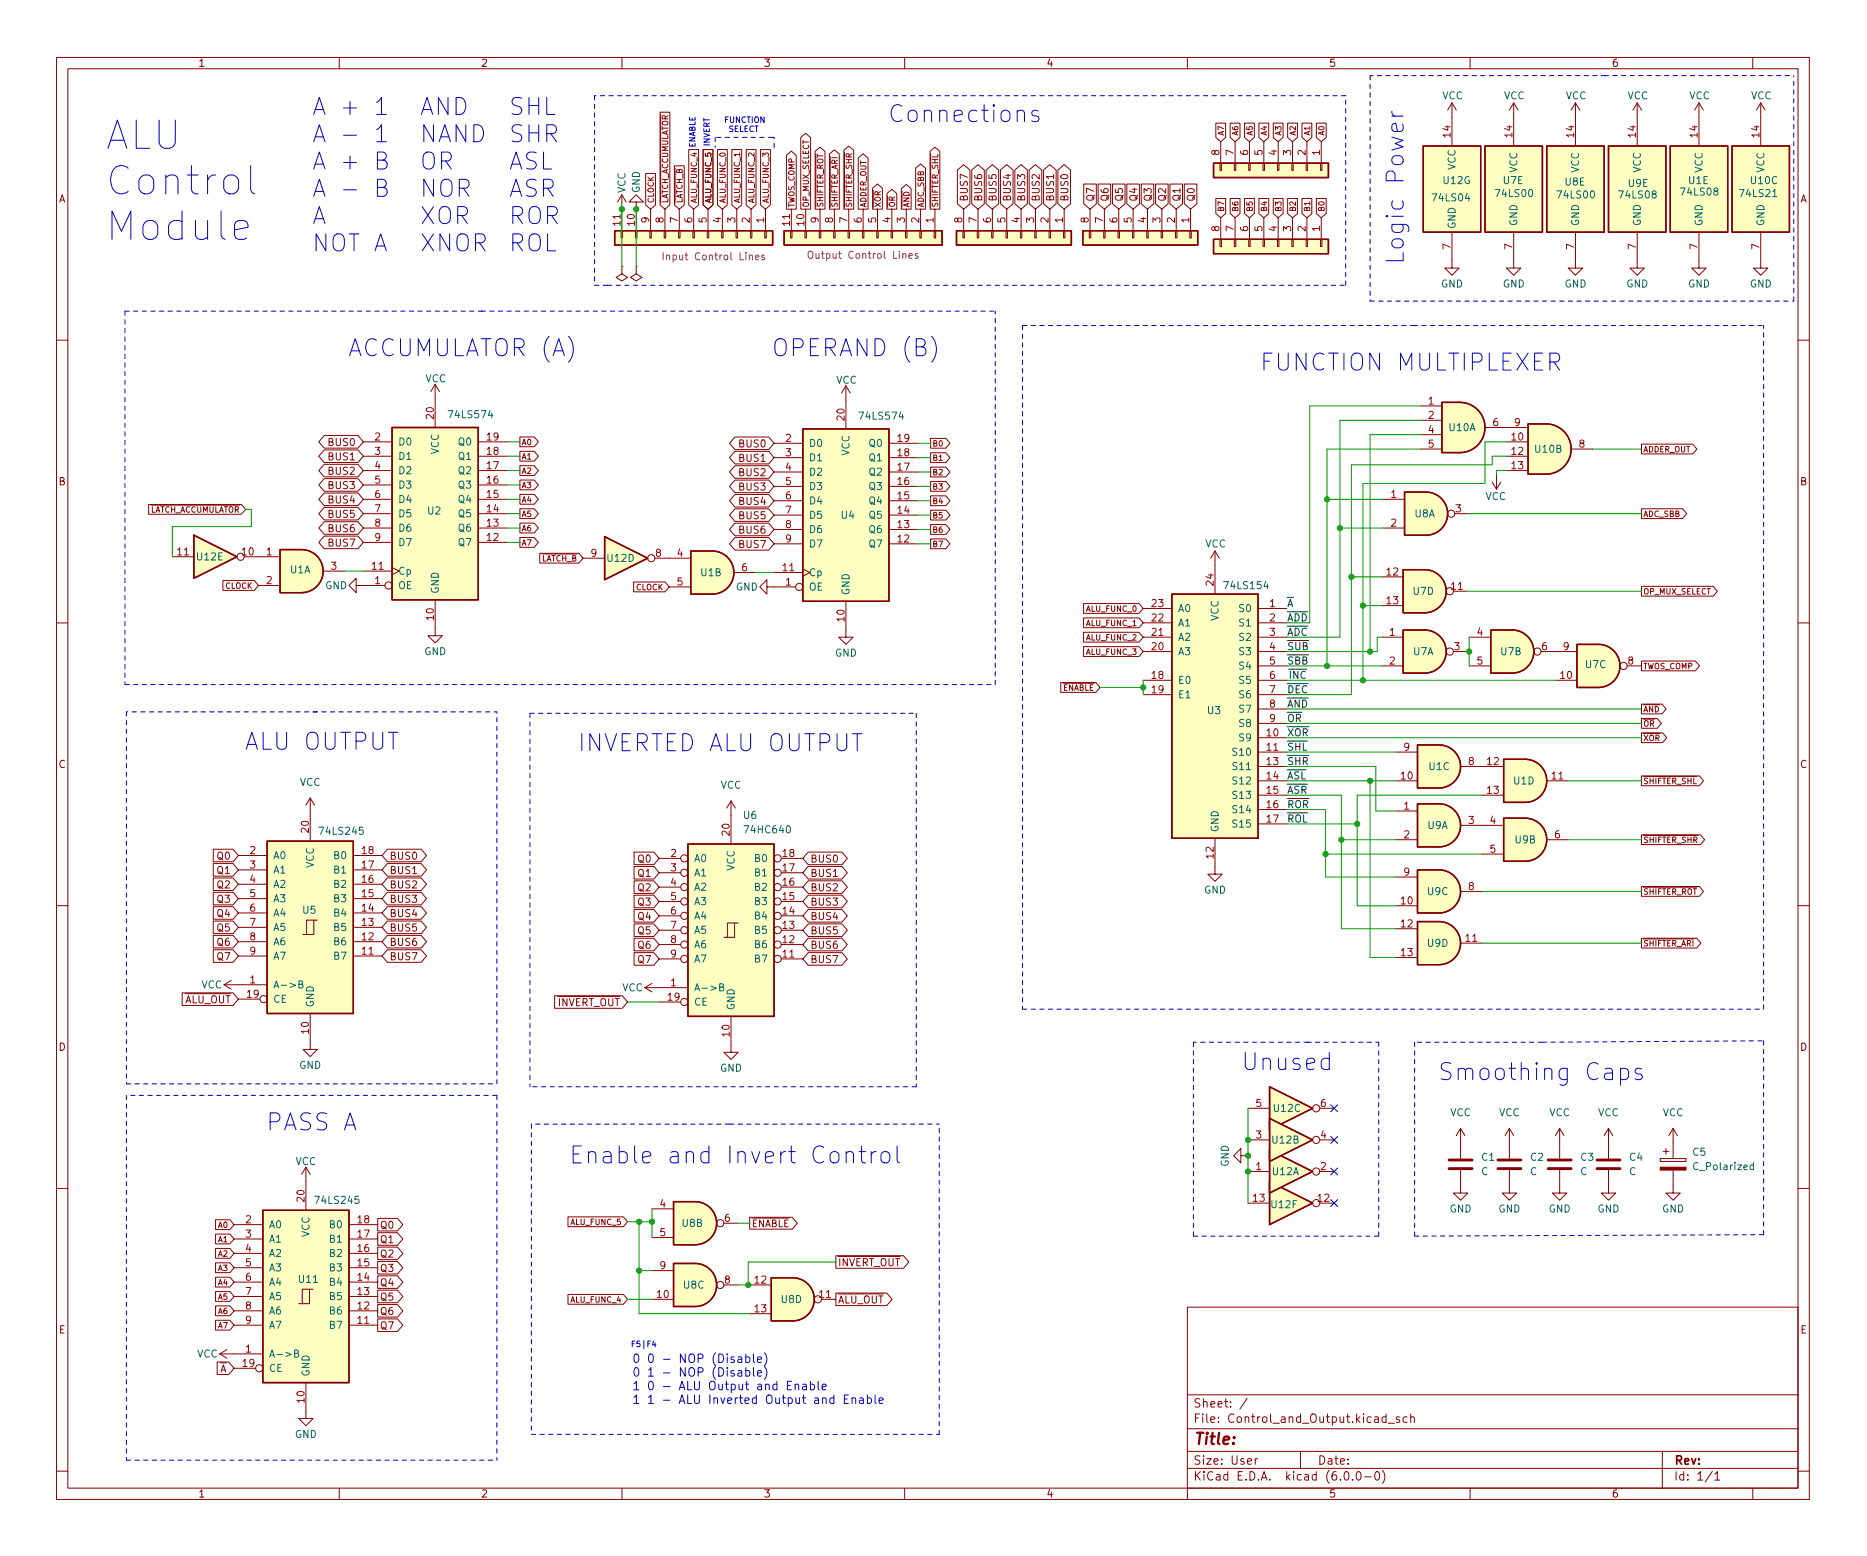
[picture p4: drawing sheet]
<svg xmlns="http://www.w3.org/2000/svg" width="330mm" height="275mm" viewBox="0 0 330 275" stroke-linecap="round" stroke-linejoin="round" font-family="sans-serif">
<defs><g id="words">
<g font-size="7" fill="#0000c2">
<text x="18.5" y="26.5">ALU</text>
<text x="18.5" y="34.5">Control</text>
<text x="18.5" y="42.6">Module</text>
</g>
<g font-size="4.2" fill="#0000c2">
<text x="55.1" y="20.4">A + 1</text>
<text x="74.2" y="20.4">AND</text>
<text x="89.9" y="20.4">SHL</text>
<text x="157" y="21.6">Connections</text>
<text x="55.1" y="25.2">A - 1</text>
<text x="74.2" y="25.2">NAND</text>
<text x="89.9" y="25.2">SHR</text>
<text x="55.1" y="30">A + B</text>
<text x="55.1" y="34.9">A - B</text>
<text x="74.2" y="30">OR</text>
<text x="74.2" y="34.9">NOR</text>
<text x="89.9" y="30">ASL</text>
<text x="89.9" y="34.9">ASR</text>
<text x="55.1" y="39.7">A</text>
<text x="74.2" y="39.7">XOR</text>
<text x="89.9" y="39.7">ROR</text>
<text x="55.1" y="44.5">NOT A</text>
<text x="74.2" y="44.5">XNOR</text>
<text x="89.9" y="44.5">ROL</text>
<text x="248.3" y="46.9" transform="rotate(-90 248.3 46.9)">Logic Power</text>
<text x="61.5" y="63">ACCUMULATOR (A)</text>
<text x="136.4" y="63">OPERAND (B)</text>
<text x="222.8" y="65.6">FUNCTION MULTIPLEXER</text>
<text x="43.2" y="132.6">ALU OUTPUT</text>
<text x="102.1" y="132.9">INVERTED ALU OUTPUT</text>
<text x="219.5" y="189.3">Unused</text>
<text x="254.3" y="191.1">Smoothing Caps</text>
<text x="47" y="200">PASS A</text>
<text x="100.6" y="205.8">Enable and Invert Control</text>
</g>
<text font-size="2.8" fill="#840000" x="211" y="255.5">Title:</text>
<g font-size="2.1" fill="#0000c2">
<text x="111.8" y="241">0 0 - NOP (Disable)</text>
<text x="111.8" y="243.4">0 1 - NOP (Disable)</text>
<text x="111.8" y="245.9">1 0 - ALU Output and Enable</text>
<text x="111.8" y="248.3">1 1 - ALU Inverted Output and Enable</text>
</g>
<g font-size="2.1" fill="#840000">
<text x="211" y="251.6">File: Control_and_Output.kicad_sch</text>
<text x="211" y="248.9">Sheet: /</text>
<text x="211" y="261.8">KiCad E.D.A. kicad (6.0.0-0)</text>
<text x="211" y="259">Size: User</text>
<text x="233" y="259">Date:</text>
<text x="296" y="259">Rev:</text>
<text x="296" y="261.8">Id: 1/1</text>
</g>
<g font-size="1.8" fill="#840000">
<text x="35" y="11.8">1</text>
<text x="85" y="11.8">2</text>
<text x="135" y="11.8">3</text>
<text x="185" y="11.8">4</text>
<text x="235" y="11.8">5</text>
<text x="285" y="11.8">6</text>
<text x="10.3" y="35.8">A</text>
<text x="171.2" y="35.7" transform="rotate(-90 171.2 35.7)">BUS7</text>
<text x="173.7" y="35.7" transform="rotate(-90 173.7 35.7)">BUS6</text>
<text x="176.2" y="35.7" transform="rotate(-90 176.2 35.7)">BUS5</text>
<text x="178.8" y="35.7" transform="rotate(-90 178.8 35.7)">BUS4</text>
<text x="181.3" y="35.7" transform="rotate(-90 181.3 35.7)">BUS3</text>
<text x="183.9" y="35.7" transform="rotate(-90 183.9 35.7)">BUS2</text>
<text x="186.4" y="35.7" transform="rotate(-90 186.4 35.7)">BUS1</text>
<text x="188.9" y="35.7" transform="rotate(-90 188.9 35.7)">BUS0</text>
<text x="193.5" y="35.7" transform="rotate(-90 193.5 35.7)">Q7</text>
<text x="196.1" y="35.7" transform="rotate(-90 196.1 35.7)">Q6</text>
<text x="198.6" y="35.7" transform="rotate(-90 198.6 35.7)">Q5</text>
<text x="201.1" y="35.7" transform="rotate(-90 201.1 35.7)">Q4</text>
<text x="203.7" y="35.7" transform="rotate(-90 203.7 35.7)">Q3</text>
<text x="206.2" y="35.7" transform="rotate(-90 206.2 35.7)">Q2</text>
<text x="208.8" y="35.7" transform="rotate(-90 208.8 35.7)">Q1</text>
<text x="211.3" y="35.7" transform="rotate(-90 211.3 35.7)">Q0</text>
<text x="318.3" y="35.8">A</text>
<text x="58.3" y="83.9">BUS2</text>
<text x="58.3" y="81.4">BUS1</text>
<text x="58.3" y="78.9">BUS0</text>
<text x="130.9" y="81.7">BUS1</text>
<text x="130.9" y="79.1">BUS0</text>
<text x="10.3" y="85.8">B</text>
<text x="58.3" y="89">BUS4</text>
<text x="58.3" y="86.5">BUS3</text>
<text x="130.9" y="84.2">BUS2</text>
<text x="130.9" y="89.3">BUS4</text>
<text x="130.9" y="86.7">BUS3</text>
<text x="318.3" y="85.8">B</text>
<text x="58.3" y="94.1">BUS6</text>
<text x="58.3" y="91.6">BUS5</text>
<text x="130.9" y="91.8">BUS5</text>
<text x="130.9" y="94.4">BUS6</text>
<text x="58.3" y="96.6">BUS7</text>
<text x="130.9" y="96.9">BUS7</text>
<text x="10.3" y="135.8">C</text>
<text x="318.3" y="135.8">C</text>
<text x="38.5" y="154.6">Q1</text>
<text x="38.5" y="152">Q0</text>
<text x="68.8" y="152">BUS0</text>
<text x="68.8" y="154.6">BUS1</text>
<text x="113" y="155.1">Q1</text>
<text x="113" y="152.5">Q0</text>
<text x="143.3" y="152.5">BUS0</text>
<text x="143.3" y="155.1">BUS1</text>
<text x="38.5" y="157.1">Q2</text>
<text x="38.5" y="159.6">Q3</text>
<text x="68.8" y="157.1">BUS2</text>
<text x="68.8" y="159.6">BUS3</text>
<text x="113" y="160.1">Q3</text>
<text x="113" y="157.6">Q2</text>
<text x="143.3" y="157.6">BUS2</text>
<text x="143.3" y="160.1">BUS3</text>
<text x="38.5" y="164.7">Q5</text>
<text x="38.5" y="167.3">Q6</text>
<text x="38.5" y="162.2">Q4</text>
<text x="68.8" y="167.3">BUS6</text>
<text x="68.8" y="164.7">BUS5</text>
<text x="68.8" y="162.2">BUS4</text>
<text x="113" y="167.8">Q6</text>
<text x="113" y="165.2">Q5</text>
<text x="113" y="162.7">Q4</text>
<text x="143.3" y="162.7">BUS4</text>
<text x="143.3" y="167.8">BUS6</text>
<text x="143.3" y="165.2">BUS5</text>
<text x="38.5" y="169.8">Q7</text>
<text x="68.8" y="169.8">BUS7</text>
<text x="113" y="170.3">Q7</text>
<text x="143.3" y="170.3">BUS7</text>
<text x="31.2" y="177.4">~{ALU_OUT}</text>
<text x="97.1" y="177.9">~{INVERT_OUT}</text>
<text x="10.3" y="185.8">D</text>
<text x="318.3" y="185.8">D</text>
<text x="67.1" y="217.3">Q0</text>
<text x="67.1" y="219.8">Q1</text>
<text x="67.1" y="227.5">Q4</text>
<text x="67.1" y="222.4">Q2</text>
<text x="67.1" y="224.9">Q3</text>
<text x="148.1" y="223.9">~{INVERT_OUT}</text>
<text x="67.1" y="230">Q5</text>
<text x="67.1" y="232.5">Q6</text>
<text x="148.1" y="230.5">~{ALU_OUT}</text>
<text x="10.4" y="235.8">E</text>
<text x="67.1" y="235.1">Q7</text>
<text x="318.4" y="235.8">E</text>
<text x="37.5" y="242.7">~{A}</text>
<text x="35" y="264.8">1</text>
<text x="85" y="264.8">2</text>
<text x="135" y="264.8">3</text>
<text x="185" y="264.8">4</text>
<text x="235" y="264.8">5</text>
<text x="285" y="264.8">6</text>
</g>
<g font-size="1.8" fill="#006464">
<text x="255" y="17.6">VCC</text>
<text x="266" y="17.6">VCC</text>
<text x="276.9" y="17.6">VCC</text>
<text x="287.8" y="17.6">VCC</text>
<text x="298.7" y="17.6">VCC</text>
<text x="309.7" y="17.6">VCC</text>
<text x="110.6" y="34.2" transform="rotate(-90 110.6 34.2)">VCC</text>
<text x="113.2" y="34.1" transform="rotate(-90 113.2 34.1)">GND</text>
<text x="253.5" y="35.6">74LS04</text>
<text x="255.3" y="32.5">U12G</text>
<text x="257.4" y="30.1" transform="rotate(-90 257.4 30.1)">VCC</text>
<text x="264.7" y="34.8">74LS00</text>
<text x="265.9" y="32.5">U7E</text>
<text x="268.4" y="30.6" transform="rotate(-90 268.4 30.6)">VCC</text>
<text x="275.6" y="35.1">74LS00</text>
<text x="276.8" y="32.8">U8E</text>
<text x="279.3" y="30.6" transform="rotate(-90 279.3 30.6)">VCC</text>
<text x="286.5" y="35.1">74LS08</text>
<text x="288" y="33.1">U9E</text>
<text x="290.2" y="30.6" transform="rotate(-90 290.2 30.6)">VCC</text>
<text x="297.4" y="34.6">74LS08</text>
<text x="298.7" y="32.5">U1E</text>
<text x="301.1" y="30.6" transform="rotate(-90 301.1 30.6)">VCC</text>
<text x="307.9" y="34.8">74LS21</text>
<text x="309.7" y="32.5">U10C</text>
<text x="312" y="30.6" transform="rotate(-90 312 30.6)">VCC</text>
<text x="257.4" y="40.5" transform="rotate(-90 257.4 40.5)">GND</text>
<text x="268.4" y="40" transform="rotate(-90 268.4 40)">GND</text>
<text x="279.3" y="40" transform="rotate(-90 279.3 40)">GND</text>
<text x="290.2" y="40" transform="rotate(-90 290.2 40)">GND</text>
<text x="301.1" y="40" transform="rotate(-90 301.1 40)">GND</text>
<text x="312" y="40" transform="rotate(-90 312 40)">GND</text>
<text x="254.8" y="50.8">GND</text>
<text x="265.8" y="50.8">GND</text>
<text x="276.7" y="50.8">GND</text>
<text x="287.6" y="50.8">GND</text>
<text x="298.5" y="50.8">GND</text>
<text x="309.5" y="50.8">GND</text>
<text x="75.2" y="67.6">VCC</text>
<text x="147.9" y="67.9">VCC</text>
<text x="79.6" y="73.9">74LS574</text>
<text x="152.3" y="74.2">74LS574</text>
<text x="256.3" y="76.2">U10A</text>
<text x="70.4" y="78.8">D0</text>
<text x="70.4" y="81.3">D1</text>
<text x="70.4" y="83.9">D2</text>
<text x="77.6" y="80.3" transform="rotate(-90 77.6 80.3)">VCC</text>
<text x="81.2" y="83.9">Q2</text>
<text x="81.2" y="81.3">Q1</text>
<text x="81.2" y="78.8">Q0</text>
<text x="143" y="79">D0</text>
<text x="143" y="81.6">D1</text>
<text x="150.2" y="80.6" transform="rotate(-90 150.2 80.6)">VCC</text>
<text x="153.9" y="81.6">Q1</text>
<text x="153.9" y="79">Q0</text>
<text x="271.6" y="80">U10B</text>
<text x="70.4" y="86.4">D3</text>
<text x="70.4" y="88.9">D4</text>
<text x="81.2" y="88.9">Q4</text>
<text x="81.2" y="86.4">Q3</text>
<text x="143" y="84.1">D2</text>
<text x="143" y="86.6">D3</text>
<text x="143" y="89.2">D4</text>
<text x="153.9" y="89.2">Q4</text>
<text x="153.9" y="86.6">Q3</text>
<text x="153.9" y="84.1">Q2</text>
<text x="262.7" y="88.4">VCC</text>
<text x="70.4" y="91.5">D5</text>
<text x="70.4" y="94">D6</text>
<text x="75.7" y="91">U2</text>
<text x="81.2" y="94">Q6</text>
<text x="81.2" y="91.5">Q5</text>
<text x="143" y="91.7">D5</text>
<text x="143" y="94.3">D6</text>
<text x="148.8" y="91.7">U4</text>
<text x="153.9" y="94.3">Q6</text>
<text x="153.9" y="91.7">Q5</text>
<text x="250.2" y="91.5">U8A</text>
<text x="34.9" y="99.1">U12E</text>
<text x="51.3" y="101.4">U1A</text>
<text x="70.4" y="101.6">Cp</text>
<text x="70.4" y="96.6">D7</text>
<text x="81.2" y="96.6">Q7</text>
<text x="107.5" y="99.3">U12D</text>
<text x="124" y="101.9">U1B</text>
<text x="143" y="101.9">Cp</text>
<text x="143" y="96.8">D7</text>
<text x="153.9" y="96.8">Q7</text>
<text x="213.1" y="96.8">VCC</text>
<text x="57.5" y="104.2">GND</text>
<text x="70.4" y="104.2">OE</text>
<text x="77.6" y="105.1" transform="rotate(-90 77.6 105.1)">GND</text>
<text x="130.1" y="104.4">GND</text>
<text x="143" y="104.4">OE</text>
<text x="150.2" y="105.3" transform="rotate(-90 150.2 105.3)">GND</text>
<text x="216.8" y="104.2">74LS154</text>
<text x="249.9" y="105.2">U7D</text>
<text x="208.3" y="113.3">A2</text>
<text x="208.3" y="110.8">A1</text>
<text x="208.3" y="108.2">A0</text>
<text x="215.5" y="109.8" transform="rotate(-90 215.5 109.8)">VCC</text>
<text x="219.3" y="108.2">S0</text>
<text x="219.3" y="110.8">S1</text>
<text x="219.3" y="113.3">S2</text>
<text x="75" y="115.9">GND</text>
<text x="147.7" y="116.1">GND</text>
<text x="208.3" y="115.9">A3</text>
<text x="219.3" y="115.9">S3</text>
<text x="219.3" y="118.4">S4</text>
<text x="249.9" y="115.9">U7A</text>
<text x="265.4" y="115.9">U7B</text>
<text x="280.4" y="118.1">U7C</text>
<text x="208.3" y="120.9">E0</text>
<text x="208.3" y="123.5">E1</text>
<text x="219.3" y="120.9">S5</text>
<text x="219.3" y="123.5">S6</text>
<text x="213.6" y="126.3">U3</text>
<text x="219.3" y="131.1">S9</text>
<text x="219.3" y="126">S7</text>
<text x="219.3" y="128.6">S8</text>
<text x="218.3" y="133.6">S10</text>
<text x="218.3" y="136.2">S11</text>
<text x="252.7" y="136.2">U1C</text>
<text x="53" y="139">VCC</text>
<text x="127.4" y="139.5">VCC</text>
<text x="218.3" y="138.7">S12</text>
<text x="218.3" y="141.3">S13</text>
<text x="218.3" y="143.8">S14</text>
<text x="267.7" y="138.7">U1D</text>
<text x="56.8" y="147.6">74LS245</text>
<text x="131.5" y="144.8">U6</text>
<text x="132" y="147.4">74HC640</text>
<text x="215.5" y="147.2" transform="rotate(-90 215.5 147.2)">GND</text>
<text x="218.3" y="146.3">S15</text>
<text x="252.5" y="146.6">U9A</text>
<text x="268" y="149.1">U9B</text>
<text x="48.3" y="151.9">A0</text>
<text x="48.3" y="154.5">A1</text>
<text x="55.5" y="153.5" transform="rotate(-90 55.5 153.5)">VCC</text>
<text x="59.2" y="154.5">B1</text>
<text x="59.2" y="151.9">B0</text>
<text x="122.7" y="152.4">A0</text>
<text x="122.7" y="155">A1</text>
<text x="129.9" y="154" transform="rotate(-90 129.9 154)">VCC</text>
<text x="133.6" y="155">B1</text>
<text x="133.6" y="152.4">B0</text>
<text x="48.3" y="157">A2</text>
<text x="48.3" y="159.5">A3</text>
<text x="53.6" y="161.6">U5</text>
<text x="59.2" y="159.5">B3</text>
<text x="59.2" y="157">B2</text>
<text x="122.7" y="157.5">A2</text>
<text x="122.7" y="160.1">A3</text>
<text x="133.6" y="160.1">B3</text>
<text x="133.6" y="157.5">B2</text>
<text x="212.9" y="158">GND</text>
<text x="252.5" y="158.3">U9C</text>
<text x="48.3" y="162.1">A4</text>
<text x="48.3" y="164.6">A5</text>
<text x="48.3" y="167.2">A6</text>
<text x="59.2" y="167.2">B6</text>
<text x="59.2" y="164.6">B5</text>
<text x="59.2" y="162.1">B4</text>
<text x="122.7" y="162.6">A4</text>
<text x="122.7" y="165.1">A5</text>
<text x="122.7" y="167.7">A6</text>
<text x="133.6" y="167.7">B6</text>
<text x="133.6" y="165.1">B5</text>
<text x="133.6" y="162.6">B4</text>
<text x="252.5" y="167.4">U9D</text>
<text x="48.3" y="169.7">A7</text>
<text x="59.2" y="169.7">B7</text>
<text x="122.7" y="170.2">A7</text>
<text x="133.6" y="170.2">B7</text>
<text x="35.6" y="174.8">VCC</text>
<text x="48.3" y="174.8">A-&gt;B</text>
<text x="48.3" y="177.3">CE</text>
<text x="55.5" y="178.2" transform="rotate(-90 55.5 178.2)">GND</text>
<text x="110" y="175.3">VCC</text>
<text x="122.7" y="175.3">A-&gt;B</text>
<text x="122.7" y="177.8">CE</text>
<text x="129.9" y="178.7" transform="rotate(-90 129.9 178.7)">GND</text>
<text x="52.9" y="189">GND</text>
<text x="127.3" y="189.5">GND</text>
<text x="225.3" y="196.6">U12C</text>
<text x="256.5" y="197.4">VCC</text>
<text x="265.1" y="197.4">VCC</text>
<text x="274" y="197.4">VCC</text>
<text x="282.6" y="197.4">VCC</text>
<text x="294" y="197.4">VCC</text>
<text x="225.1" y="202.2">U12B</text>
<text x="52.2" y="206">VCC</text>
<text x="217.3" y="206.4" transform="rotate(-90 217.3 206.4)">GND</text>
<text x="225.1" y="207.8">U12A</text>
<text x="262" y="207.8">C</text>
<text x="262.1" y="205.3">C1</text>
<text x="270.6" y="207.8">C</text>
<text x="270.7" y="205.3">C2</text>
<text x="279.5" y="207.8">C</text>
<text x="279.6" y="205.3">C3</text>
<text x="288.1" y="207.8">C</text>
<text x="288.2" y="205.3">C4</text>
<text x="299.4" y="204.4">C5</text>
<text x="299.8" y="206.9">C_Polarized</text>
<text x="56" y="212.9">74LS245</text>
<text x="224.9" y="213.6">U12F</text>
<text x="256.4" y="214.4">GND</text>
<text x="265" y="214.4">GND</text>
<text x="273.9" y="214.4">GND</text>
<text x="282.5" y="214.4">GND</text>
<text x="293.9" y="214.4">GND</text>
<text x="47.5" y="217.2">A0</text>
<text x="47.5" y="219.7">A1</text>
<text x="54.7" y="218.8" transform="rotate(-90 54.7 218.8)">VCC</text>
<text x="58.4" y="219.7">B1</text>
<text x="58.4" y="217.2">B0</text>
<text x="120.7" y="216.9">U8B</text>
<text x="47.5" y="222.3">A2</text>
<text x="47.5" y="224.8">A3</text>
<text x="47.5" y="227.4">A4</text>
<text x="52.9" y="226.9">U11</text>
<text x="58.4" y="227.4">B4</text>
<text x="58.4" y="224.8">B3</text>
<text x="58.4" y="222.3">B2</text>
<text x="120.9" y="227.9">U8C</text>
<text x="47.5" y="229.9">A5</text>
<text x="47.5" y="232.4">A6</text>
<text x="58.4" y="232.4">B6</text>
<text x="58.4" y="229.9">B5</text>
<text x="138.2" y="230.4">U8D</text>
<text x="47.5" y="235">A7</text>
<text x="58.4" y="235">B7</text>
<text x="34.8" y="240.1">VCC</text>
<text x="47.5" y="240.1">A-&gt;B</text>
<text x="47.5" y="242.6">CE</text>
<text x="54.7" y="243.5" transform="rotate(-90 54.7 243.5)">GND</text>
<text x="52.1" y="254.3">GND</text>
</g>
<g font-size="1.8" fill="#a90000">
<text x="215.6" y="27.4" transform="rotate(-90 215.6 27.4)">8</text>
<text x="218.2" y="27.4" transform="rotate(-90 218.2 27.4)">7</text>
<text x="220.7" y="27.4" transform="rotate(-90 220.7 27.4)">6</text>
<text x="223.3" y="27.4" transform="rotate(-90 223.3 27.4)">5</text>
<text x="225.8" y="27.4" transform="rotate(-90 225.8 27.4)">4</text>
<text x="228.3" y="27.4" transform="rotate(-90 228.3 27.4)">3</text>
<text x="230.9" y="27.4" transform="rotate(-90 230.9 27.4)">2</text>
<text x="233.4" y="27.4" transform="rotate(-90 233.4 27.4)">1</text>
<text x="256.5" y="24.3" transform="rotate(-90 256.5 24.3)">14</text>
<text x="267.5" y="24.3" transform="rotate(-90 267.5 24.3)">14</text>
<text x="278.4" y="24.3" transform="rotate(-90 278.4 24.3)">14</text>
<text x="289.3" y="24.3" transform="rotate(-90 289.3 24.3)">14</text>
<text x="300.2" y="24.3" transform="rotate(-90 300.2 24.3)">14</text>
<text x="311.1" y="24.3" transform="rotate(-90 311.1 24.3)">14</text>
<text x="109.7" y="39.9" transform="rotate(-90 109.7 39.9)">11</text>
<text x="112.3" y="39.9" transform="rotate(-90 112.3 39.9)">10</text>
<text x="114.8" y="39.4" transform="rotate(-90 114.8 39.4)">9</text>
<text x="117.3" y="39.4" transform="rotate(-90 117.3 39.4)">8</text>
<text x="119.9" y="39.4" transform="rotate(-90 119.9 39.4)">7</text>
<text x="122.4" y="39.4" transform="rotate(-90 122.4 39.4)">6</text>
<text x="125" y="39.4" transform="rotate(-90 125 39.4)">5</text>
<text x="127.5" y="39.4" transform="rotate(-90 127.5 39.4)">4</text>
<text x="130" y="39.4" transform="rotate(-90 130 39.4)">3</text>
<text x="132.6" y="39.4" transform="rotate(-90 132.6 39.4)">2</text>
<text x="135.1" y="39.4" transform="rotate(-90 135.1 39.4)">1</text>
<text x="139.7" y="39.9" transform="rotate(-90 139.7 39.9)">11</text>
<text x="142.2" y="39.9" transform="rotate(-90 142.2 39.9)">10</text>
<text x="144.8" y="39.4" transform="rotate(-90 144.8 39.4)">9</text>
<text x="147.3" y="39.4" transform="rotate(-90 147.3 39.4)">8</text>
<text x="149.9" y="39.4" transform="rotate(-90 149.9 39.4)">7</text>
<text x="152.4" y="39.4" transform="rotate(-90 152.4 39.4)">6</text>
<text x="154.9" y="39.4" transform="rotate(-90 154.9 39.4)">5</text>
<text x="157.5" y="39.4" transform="rotate(-90 157.5 39.4)">4</text>
<text x="160" y="39.4" transform="rotate(-90 160 39.4)">3</text>
<text x="162.6" y="39.4" transform="rotate(-90 162.6 39.4)">2</text>
<text x="165.1" y="39.4" transform="rotate(-90 165.1 39.4)">1</text>
<text x="170.2" y="39.4" transform="rotate(-90 170.2 39.4)">8</text>
<text x="172.7" y="39.4" transform="rotate(-90 172.7 39.4)">7</text>
<text x="175.3" y="39.4" transform="rotate(-90 175.3 39.4)">6</text>
<text x="177.8" y="39.4" transform="rotate(-90 177.8 39.4)">5</text>
<text x="180.3" y="39.4" transform="rotate(-90 180.3 39.4)">4</text>
<text x="182.9" y="39.4" transform="rotate(-90 182.9 39.4)">3</text>
<text x="185.4" y="39.4" transform="rotate(-90 185.4 39.4)">2</text>
<text x="188" y="39.4" transform="rotate(-90 188 39.4)">1</text>
<text x="192.5" y="39.4" transform="rotate(-90 192.5 39.4)">8</text>
<text x="195.1" y="39.4" transform="rotate(-90 195.1 39.4)">7</text>
<text x="197.6" y="39.4" transform="rotate(-90 197.6 39.4)">6</text>
<text x="200.2" y="39.4" transform="rotate(-90 200.2 39.4)">5</text>
<text x="202.7" y="39.4" transform="rotate(-90 202.7 39.4)">4</text>
<text x="205.2" y="39.4" transform="rotate(-90 205.2 39.4)">3</text>
<text x="207.8" y="39.4" transform="rotate(-90 207.8 39.4)">2</text>
<text x="210.3" y="39.4" transform="rotate(-90 210.3 39.4)">1</text>
<text x="215.6" y="40.9" transform="rotate(-90 215.6 40.9)">8</text>
<text x="218.2" y="40.9" transform="rotate(-90 218.2 40.9)">7</text>
<text x="220.7" y="40.9" transform="rotate(-90 220.7 40.9)">6</text>
<text x="223.3" y="40.9" transform="rotate(-90 223.3 40.9)">5</text>
<text x="225.8" y="40.9" transform="rotate(-90 225.8 40.9)">4</text>
<text x="228.3" y="40.9" transform="rotate(-90 228.3 40.9)">3</text>
<text x="230.9" y="40.9" transform="rotate(-90 230.9 40.9)">2</text>
<text x="233.4" y="40.9" transform="rotate(-90 233.4 40.9)">1</text>
<text x="256.5" y="44.1" transform="rotate(-90 256.5 44.1)">7</text>
<text x="267.5" y="44.1" transform="rotate(-90 267.5 44.1)">7</text>
<text x="278.4" y="44.1" transform="rotate(-90 278.4 44.1)">7</text>
<text x="289.3" y="44.1" transform="rotate(-90 289.3 44.1)">7</text>
<text x="300.2" y="44.1" transform="rotate(-90 300.2 44.1)">7</text>
<text x="311.1" y="44.1" transform="rotate(-90 311.1 44.1)">7</text>
<text x="252.6" y="71.5">1</text>
<text x="66.3" y="77.9">2</text>
<text x="76.7" y="74" transform="rotate(-90 76.7 74)">20</text>
<text x="86.1" y="77.9">19</text>
<text x="149.4" y="74.3" transform="rotate(-90 149.4 74.3)">20</text>
<text x="252.6" y="74.1">2</text>
<text x="252.6" y="76.6">4</text>
<text x="264" y="75.3">6</text>
<text x="267.4" y="77.9">10</text>
<text x="267.9" y="75.3">9</text>
<text x="66.3" y="80.4">3</text>
<text x="66.3" y="83">4</text>
<text x="86.1" y="83">17</text>
<text x="86.1" y="80.4">18</text>
<text x="139" y="78.1">2</text>
<text x="139" y="80.7">3</text>
<text x="139" y="83.2">4</text>
<text x="158.8" y="83.2">17</text>
<text x="158.8" y="80.7">18</text>
<text x="158.8" y="78.1">19</text>
<text x="252.6" y="79.2">5</text>
<text x="267.4" y="80.4">12</text>
<text x="267.4" y="83">13</text>
<text x="279.3" y="79.2">8</text>
<text x="66.3" y="85.5">5</text>
<text x="66.3" y="88">6</text>
<text x="86.1" y="88">15</text>
<text x="86.1" y="85.5">16</text>
<text x="139" y="85.8">5</text>
<text x="139" y="88.3">6</text>
<text x="158.8" y="88.3">15</text>
<text x="158.8" y="85.8">16</text>
<text x="246" y="88">1</text>
<text x="66.3" y="90.6">7</text>
<text x="66.3" y="93.1">8</text>
<text x="66.3" y="95.7">9</text>
<text x="86.1" y="95.7">12</text>
<text x="86.1" y="93.1">13</text>
<text x="86.1" y="90.6">14</text>
<text x="139" y="90.8">7</text>
<text x="139" y="93.4">8</text>
<text x="139" y="95.9">9</text>
<text x="158.8" y="95.9">12</text>
<text x="158.8" y="93.4">13</text>
<text x="158.8" y="90.8">14</text>
<text x="246" y="93.1">2</text>
<text x="257.4" y="90.6">3</text>
<text x="31.4" y="98.2">11</text>
<text x="42.8" y="98.2">10</text>
<text x="47.1" y="98.2">1</text>
<text x="58.6" y="100.7">3</text>
<text x="65.8" y="100.7">11</text>
<text x="104.5" y="98.5">9</text>
<text x="116" y="98.5">8</text>
<text x="119.8" y="98.5">4</text>
<text x="131.2" y="101">6</text>
<text x="138.5" y="101">11</text>
<text x="245.3" y="101.8">12</text>
<text x="47.1" y="103.3">2</text>
<text x="66.3" y="103.3">1</text>
<text x="119.8" y="103.5">5</text>
<text x="139" y="103.5">1</text>
<text x="203.7" y="107.3">23</text>
<text x="214.6" y="103.5" transform="rotate(-90 214.6 103.5)">24</text>
<text x="224.6" y="107.3">1</text>
<text x="245.3" y="106.8">13</text>
<text x="256.7" y="104.3">11</text>
<text x="76.7" y="109.6" transform="rotate(-90 76.7 109.6)">10</text>
<text x="149.4" y="109.9" transform="rotate(-90 149.4 109.9)">10</text>
<text x="203.7" y="112.4">21</text>
<text x="203.7" y="109.9">22</text>
<text x="224.6" y="109.9">2</text>
<text x="224.6" y="112.4">3</text>
<text x="245.8" y="112.4">1</text>
<text x="261.3" y="112.4">4</text>
<text x="203.7" y="115">20</text>
<text x="224.6" y="115">4</text>
<text x="224.6" y="117.5">5</text>
<text x="245.8" y="117.5">2</text>
<text x="257.2" y="115">3</text>
<text x="261.3" y="117.5">5</text>
<text x="272.7" y="115">6</text>
<text x="276.5" y="115">9</text>
<text x="287.9" y="117.5">8</text>
<text x="203.7" y="120">18</text>
<text x="203.7" y="122.6">19</text>
<text x="224.6" y="120">6</text>
<text x="224.6" y="122.6">7</text>
<text x="224.6" y="125.1">8</text>
<text x="276" y="120">10</text>
<text x="224.1" y="130.2">10</text>
<text x="224.6" y="127.7">9</text>
<text x="224.1" y="132.7">11</text>
<text x="224.1" y="135.3">13</text>
<text x="224.1" y="137.8">14</text>
<text x="247.8" y="137.8">10</text>
<text x="248.3" y="132.7">9</text>
<text x="259.7" y="135.3">8</text>
<text x="263.1" y="135.3">12</text>
<text x="274.5" y="137.8">11</text>
<text x="224.1" y="140.4">15</text>
<text x="224.1" y="142.9">16</text>
<text x="248.3" y="143.2">1</text>
<text x="263.1" y="140.4">13</text>
<text x="54.6" y="147.2" transform="rotate(-90 54.6 147.2)">20</text>
<text x="129" y="147.7" transform="rotate(-90 129 147.7)">20</text>
<text x="224.1" y="145.4">17</text>
<text x="248.3" y="148.2">2</text>
<text x="259.7" y="145.7">3</text>
<text x="263.5" y="145.7">4</text>
<text x="275" y="148.2">6</text>
<text x="44.2" y="151">2</text>
<text x="44.2" y="153.6">3</text>
<text x="64" y="153.6">17</text>
<text x="64" y="151">18</text>
<text x="118.6" y="151.5">2</text>
<text x="118.6" y="154.1">3</text>
<text x="138.5" y="154.1">17</text>
<text x="138.5" y="151.5">18</text>
<text x="214.6" y="151.8" transform="rotate(-90 214.6 151.8)">12</text>
<text x="248.3" y="154.8">9</text>
<text x="263.5" y="150.8">5</text>
<text x="44.2" y="156.1">4</text>
<text x="44.2" y="158.7">5</text>
<text x="44.2" y="161.2">6</text>
<text x="64" y="161.2">14</text>
<text x="64" y="158.7">15</text>
<text x="64" y="156.1">16</text>
<text x="118.6" y="156.6">4</text>
<text x="118.6" y="159.2">5</text>
<text x="118.6" y="161.7">6</text>
<text x="138.5" y="161.7">14</text>
<text x="138.5" y="159.2">15</text>
<text x="138.5" y="156.6">16</text>
<text x="247.8" y="159.9">10</text>
<text x="259.7" y="157.4">8</text>
<text x="44.2" y="163.7">7</text>
<text x="44.2" y="166.3">8</text>
<text x="64" y="166.3">12</text>
<text x="64" y="163.7">13</text>
<text x="118.6" y="164.2">7</text>
<text x="118.6" y="166.8">8</text>
<text x="138.5" y="166.8">12</text>
<text x="138.5" y="164.2">13</text>
<text x="247.8" y="164">12</text>
<text x="259.2" y="166.5">11</text>
<text x="44.2" y="173.9">1</text>
<text x="44.2" y="168.8">9</text>
<text x="64" y="168.8">11</text>
<text x="118.6" y="169.3">9</text>
<text x="138.5" y="169.3">11</text>
<text x="247.8" y="169.1">13</text>
<text x="43.7" y="176.4">19</text>
<text x="118.1" y="176.9">19</text>
<text x="118.6" y="174.4">1</text>
<text x="54.6" y="182.8" transform="rotate(-90 54.6 182.8)">10</text>
<text x="129" y="183.3" transform="rotate(-90 129 183.3)">10</text>
<text x="222.1" y="195.7">5</text>
<text x="233.6" y="195.7">6</text>
<text x="222.1" y="201.3">3</text>
<text x="233.6" y="201.3">4</text>
<text x="222.1" y="206.9">1</text>
<text x="233.6" y="206.9">2</text>
<text x="53.8" y="212.5" transform="rotate(-90 53.8 212.5)">20</text>
<text x="116.7" y="213.5">4</text>
<text x="221.6" y="212.5">13</text>
<text x="233.1" y="212.5">12</text>
<text x="43.5" y="216.3">2</text>
<text x="43.5" y="218.9">3</text>
<text x="43.5" y="221.4">4</text>
<text x="63.3" y="221.4">16</text>
<text x="63.3" y="218.9">17</text>
<text x="63.3" y="216.3">18</text>
<text x="116.7" y="218.6">5</text>
<text x="128.2" y="216.1">6</text>
<text x="43.5" y="223.9">5</text>
<text x="43.5" y="226.5">6</text>
<text x="63.3" y="226.5">14</text>
<text x="63.3" y="223.9">15</text>
<text x="116.7" y="224.4">9</text>
<text x="128.2" y="227">8</text>
<text x="133.5" y="227">12</text>
<text x="43.5" y="229">7</text>
<text x="43.5" y="231.6">8</text>
<text x="63.3" y="231.6">12</text>
<text x="63.3" y="229">13</text>
<text x="116.2" y="229.5">10</text>
<text x="133.5" y="232.1">13</text>
<text x="144.9" y="229.5">11</text>
<text x="43.5" y="239.2">1</text>
<text x="43.5" y="234.1">9</text>
<text x="63.3" y="234.1">11</text>
<text x="43" y="241.7">19</text>
<text x="53.8" y="248" transform="rotate(-90 53.8 248)">10</text>
</g>
<g font-size="1.8" fill="#840084">
<text x="118.1" y="46">Input Control Lines</text>
<text x="143.8" y="45.8">Output Control Lines</text>
</g>
<g font-size="1.8" fill="#0f0f0f">
<text x="227.6" y="107.3">~{A}</text>
<text x="227.6" y="112.4">~{ADC}</text>
<text x="227.6" y="109.9">~{ADD}</text>
<text x="227.6" y="115">~{SUB}</text>
<text x="227.6" y="117.5">~{SBB}</text>
<text x="227.6" y="125.1">~{AND}</text>
<text x="227.6" y="122.6">~{DEC}</text>
<text x="227.8" y="120">~{INC}</text>
<text x="227.6" y="127.7">~{OR}</text>
<text x="227.6" y="130.2">~{XOR}</text>
<text x="227.6" y="135.3">~{SHR}</text>
<text x="227.6" y="132.7">~{SHL}</text>
<text x="227.6" y="137.8">~{ASL}</text>
<text x="227.6" y="142.9">~{ROR}</text>
<text x="227.6" y="140.4">~{ASR}</text>
<text x="227.6" y="145.4">~{ROL}</text>
</g>
<text font-size="1.7" fill="#840000" x="132.9" y="217">~{ENABLE}</text>
<g font-size="1.4" fill="#0000c2">
<text x="128" y="21.7">FUNCTION</text>
<text x="128.4" y="23.3">SELECT</text>
<text x="123" y="26.2" transform="rotate(-90 123 26.2)">ENABLE</text>
<text x="125.5" y="25.8" transform="rotate(-90 125.5 25.8)">INVERT</text>
<text x="111.5" y="238.2">F5|F4</text>
</g>
<g font-size="1.4" fill="#840000">
<text x="216.5" y="24.1" transform="rotate(-90 216.5 24.1)">A7</text>
<text x="219" y="24.1" transform="rotate(-90 219 24.1)">A6</text>
<text x="221.5" y="24.1" transform="rotate(-90 221.5 24.1)">A5</text>
<text x="224.1" y="24.1" transform="rotate(-90 224.1 24.1)">A4</text>
<text x="226.6" y="24.1" transform="rotate(-90 226.6 24.1)">A3</text>
<text x="229.2" y="24.1" transform="rotate(-90 229.2 24.1)">A2</text>
<text x="231.7" y="24.1" transform="rotate(-90 231.7 24.1)">A1</text>
<text x="234.2" y="24.1" transform="rotate(-90 234.2 24.1)">A0</text>
<text x="115.6" y="36" transform="rotate(-90 115.6 36)">CLOCK</text>
<text x="118.2" y="36" transform="rotate(-90 118.2 36)">~{LATCH_ACCUMULATOR}</text>
<text x="120.7" y="36" transform="rotate(-90 120.7 36)">~{LATCH_B}</text>
<text x="123.2" y="36" transform="rotate(-90 123.2 36)">ALU_FUNC_4</text>
<text x="125.8" y="36" transform="rotate(-90 125.8 36)">ALU_FUNC_5</text>
<text x="128.3" y="36" transform="rotate(-90 128.3 36)">ALU_FUNC_0</text>
<text x="130.9" y="36" transform="rotate(-90 130.9 36)">ALU_FUNC_1</text>
<text x="133.4" y="36" transform="rotate(-90 133.4 36)">ALU_FUNC_2</text>
<text x="135.9" y="36" transform="rotate(-90 135.9 36)">ALU_FUNC_3</text>
<text x="140.5" y="36.7" transform="rotate(-90 140.5 36.7)">TWOS_COMP</text>
<text x="143.1" y="36.7" transform="rotate(-90 143.1 36.7)">OP_MUX_SELECT</text>
<text x="145.6" y="36.7" transform="rotate(-90 145.6 36.7)">~{SHIFTER_ROT}</text>
<text x="148.1" y="36.7" transform="rotate(-90 148.1 36.7)">~{SHIFTER_ARI}</text>
<text x="150.7" y="36.7" transform="rotate(-90 150.7 36.7)">~{SHIFTER_SHR}</text>
<text x="153.2" y="36.7" transform="rotate(-90 153.2 36.7)">ADDER_OUT</text>
<text x="155.8" y="36.7" transform="rotate(-90 155.8 36.7)">~{XOR}</text>
<text x="158.3" y="36.7" transform="rotate(-90 158.3 36.7)">~{OR}</text>
<text x="160.8" y="36.7" transform="rotate(-90 160.8 36.7)">~{AND}</text>
<text x="163.4" y="36.7" transform="rotate(-90 163.4 36.7)">ADC_SBB</text>
<text x="165.9" y="36.7" transform="rotate(-90 165.9 36.7)">~{SHIFTER_SHL}</text>
<text x="216.5" y="37.5" transform="rotate(-90 216.5 37.5)">B7</text>
<text x="219" y="37.5" transform="rotate(-90 219 37.5)">B6</text>
<text x="221.5" y="37.5" transform="rotate(-90 221.5 37.5)">B5</text>
<text x="224.1" y="37.5" transform="rotate(-90 224.1 37.5)">B4</text>
<text x="226.6" y="37.5" transform="rotate(-90 226.6 37.5)">B3</text>
<text x="229.2" y="37.5" transform="rotate(-90 229.2 37.5)">B2</text>
<text x="231.7" y="37.5" transform="rotate(-90 231.7 37.5)">B1</text>
<text x="234.2" y="37.5" transform="rotate(-90 234.2 37.5)">B0</text>
<text x="92.2" y="78.7">A0</text>
<text x="92.2" y="81.2">A1</text>
<text x="92.2" y="83.8">A2</text>
<text x="164.8" y="79">B0</text>
<text x="164.8" y="81.5">B1</text>
<text x="290.6" y="80">ADDER_OUT</text>
<text x="92.2" y="86.3">A3</text>
<text x="92.2" y="88.9">A4</text>
<text x="164.8" y="84">B2</text>
<text x="164.8" y="86.6">B3</text>
<text x="164.8" y="89.1">B4</text>
<text x="25" y="90.6">~{LATCH_ACCUMULATOR}</text>
<text x="92.2" y="91.4">A5</text>
<text x="92.2" y="93.9">A6</text>
<text x="164.8" y="91.7">B5</text>
<text x="164.8" y="94.2">B6</text>
<text x="290.6" y="91.4">ADC_SBB</text>
<text x="92.2" y="96.5">A7</text>
<text x="94.6" y="99.3">~{LATCH_B}</text>
<text x="164.8" y="96.7">B7</text>
<text x="39.8" y="104.1">CLOCK</text>
<text x="112.5" y="104.4">CLOCK</text>
<text x="290.6" y="105.1">OP_MUX_SELECT</text>
<text x="192.2" y="108.2">ALU_FUNC_0</text>
<text x="192.2" y="113.2">ALU_FUNC_2</text>
<text x="192.2" y="110.7">ALU_FUNC_1</text>
<text x="192.2" y="115.8">ALU_FUNC_3</text>
<text x="290.6" y="118.3">TWOS_COMP</text>
<text x="186.8" y="122.1">~{ENABLE}</text>
<text x="290.6" y="125.9">~{AND}</text>
<text x="290.6" y="131">~{XOR}</text>
<text x="290.6" y="128.5">~{OR}</text>
<text x="290.6" y="138.6">~{SHIFTER_SHL}</text>
<text x="290.6" y="149.1">~{SHIFTER_SHR}</text>
<text x="290.6" y="158.2">~{SHIFTER_ROT}</text>
<text x="290.6" y="167.4">~{SHIFTER_ARI}</text>
<text x="38.6" y="219.7">A1</text>
<text x="38.6" y="217.1">A0</text>
<text x="101" y="216.6">ALU_FUNC_5</text>
<text x="38.6" y="227.3">A4</text>
<text x="38.6" y="224.8">A3</text>
<text x="38.6" y="222.2">A2</text>
<text x="38.6" y="229.8">A5</text>
<text x="38.6" y="232.4">A6</text>
<text x="101" y="230.3">ALU_FUNC_4</text>
<text x="38.6" y="234.9">A7</text>
</g>
</g></defs>
<g fill="none" stroke="#840000" stroke-width=".18">
<path d="M10 10.2h310v255h-310zM12 12.2h306v251h-306zM60 10.2v2M110 10.2v2M116.7 19.8h1.8v16.4l-.9 .8-.9-.8zM160 10.2v2M210 10.2v2M256.8 18.2l-.8 1.3M256.8 18.2v7.6M256.8 18.2l.8 1.3M260 10.2v2M267.7 18.2v7.6"/>
<path d="M267.7 18.2l-.7 1.3M267.7 18.2l.8 1.3M278.6 18.2v7.6M278.6 18.2l-.7 1.3M278.6 18.2l.8 1.3M289.6 18.2v7.6M289.6 18.2l-.8 1.3M289.6 18.2l.7 1.3M300.5 18.2v7.6M300.5 18.2l-.8 1.3M300.5 18.2l.7 1.3M310 10.2v2"/>
<path d="M311.4 18.2l-.8 1.3M311.4 18.2v7.6M311.4 18.2l.8 1.3M110 34.5v6.3M110 34.5l.7 1.2M110 34.5l-.8 1.2M112.5 35.7h-1.2l1.2-1.2 1.3 1.2h-1.3v5.1M114.2 30.7h1.7v5.5l-.8 .8-.9-.8zM115.1 37v3.8M117.6 37v3.8M119.3 29.3h1.7v6.9l-.9 .8-.8-.8zM120.1 37v3.8"/>
<path d="M121.8 26.4h1.7v9.8l-.8 .8-.9-.8zM122.7 37v3.8M124.4 26.4h1.7v9.8l-.9 .8-.8-.8zM125.2 37v3.8M126.9 26.4h1.7v9.8l-.8 .8-.9-.8zM127.8 37v3.8M129.4 26.4h1.8v9.8l-.9 .8-.9-.8zM130.3 37v3.8M132 26.4h1.7v9.8l-.9 .8-.8-.8zM132.8 37v3.8M134.5 26.4h1.7v9.8l-.8 .8-.9-.8zM135.4 37v3.8"/>
<path d="M139.1 27.5l.9-.8 .8 .8v9.5h-1.7zM140 37v3.8M141.6 24.3l.9-.7 .9 .7v12.7h-1.8zM142.5 37v3.8M144.2 26.8l.8-.8 .9 .8v10.2h-1.7zM145 37v3.8M146.7 27.2l.9-.7 .8 .7v9.8h-1.7zM147.6 37v3.8M149.2 26.6l.9-.8 .9 .8v10.4h-1.8zM150.1 37v3.8M151.8 27.9l.9-.7 .8 .7v9.1h-1.7zM152.7 37v3.8"/>
<path d="M154.3 33.3l.9-.8 .9 .8v3.7h-1.8zM155.2 37v3.8M156.9 34.2l.8-.7 .9 .7v2.8h-1.7zM157.7 37v3.8M159.4 33.4l.9-.8 .8 .8v3.6h-1.7zM160.3 37v3.8M161.9 29.7l.9-.7 .9 .7v7.3h-1.8zM162.8 37v3.8M164.5 26.8l.9-.8 .8 .8v10.2h-1.7zM165.4 37v3.8M169.3 30.1l1.1-1 1.1 1v5.9l-1.1 1-1.1-1zM170.4 37v3.8"/>
<path d="M171.9 30.1l1.1-1 1.1 1v5.9l-1.1 1-1.1-1zM173 37v3.8M174.4 30.1l1.1-1 1.1 1v5.9l-1.1 1-1.1-1zM175.5 37v3.8M176.9 30.1l1.2-1 1.1 1v5.9l-1.1 1-1.2-1zM178.1 37v3.8M179.5 30.1l1.1-1 1.1 1v5.9l-1.1 1-1.1-1zM180.6 37v3.8M182 30.1l1.1-1 1.1 1v5.9l-1.1 1-1.1-1zM183.1 37v3.8M184.6 30.1l1.1-1 1.1 1v5.9l-1.1 1-1.1-1zM185.7 37v3.8"/>
<path d="M187.1 30.1l1.1-1 1.1 1v5.9l-1.1 1-1.1-1zM188.2 37v3.8M191.7 32.5h2.2v3.5l-1.1 1-1.1-1zM192.8 37v3.8M194.2 32.5h2.2v3.5l-1.1 1-1.1-1zM195.3 37v3.8M196.8 32.5h2.2v3.5l-1.1 1-1.1-1zM197.9 37v3.8M199.3 32.5h2.2v3.5l-1.1 1-1.1-1zM200.4 37v3.8M201.8 32.5h2.3v3.5l-1.2 1-1.1-1zM202.9 37v3.8"/>
<path d="M204.4 32.5h2.2v3.5l-1.1 1-1.1-1zM205.5 37v3.8M206.9 32.5h2.2v3.5l-1.1 1-1.1-1zM208 37v3.8M209.5 32.5h2.2v3.5l-1.1 1-1.1-1zM210.6 37v3.8M215 21.8h1.8v2.5l-.9 .8-.9-.8zM215 35.1h1.8v2.7l-.9 .7-.9-.7zM215.8 28.9h.2v1.2h-.2zM215.9 25.1v3.8M215.9 38.5v3.8M217.6 21.8h1.7v2.5l-.9 .8-.8-.8z"/>
<path d="M217.6 35.1h1.7v2.7l-.9 .7-.8-.7zM218.3 28.9h.3v1.2h-.3zM218.4 25.1v3.8M218.4 38.5v3.8M220.1 21.8h1.7v2.5l-.8 .8-.9-.8zM220.1 35.1h1.7v2.7l-.8 .7-.9-.7zM220.9 28.9h.2v1.2h-.2zM221 25.1v3.8M221 38.5v3.8M222.7 21.8h1.7v2.5l-.9 .8-.8-.8zM222.7 35.1h1.7v2.7l-.9 .7-.8-.7zM223.4 28.9h.2v1.2h-.2z"/>
<path d="M223.5 25.1v3.8M223.5 38.5v3.8M225.2 21.8h1.7v2.5l-.8 .8-.9-.8zM225.2 35.1h1.7v2.7l-.8 .7-.9-.7zM225.9 28.9h.3v1.2h-.3zM226.1 25.1v3.8M226.1 38.5v3.8M227.7 21.8h1.8v2.5l-.9 .8-.9-.8zM227.7 35.1h1.8v2.7l-.9 .7-.9-.7zM228.5 28.9h.2v1.2h-.2zM228.6 25.1v3.8M228.6 38.5v3.8"/>
<path d="M230.3 21.8h1.7v2.5l-.9 .8-.8-.8zM230.3 35.1h1.7v2.7l-.9 .7-.8-.7zM231 28.9h.3v1.2h-.3zM231.1 25.1v3.8M231.1 38.5v3.8M232.8 35.1h1.7v2.7l-.8 .7-.9-.7zM232.8 21.8h1.7v2.5l-.8 .8-.9-.8zM233.6 28.9h.2v1.2h-.2zM233.7 25.1v3.8M233.7 38.5v3.8M109.9 40.8h.2v1.3h-.2zM110 47.2v1.2l1 .7-1 .6-1-.6 1-.7"/>
<path d="M110 47.2h.1M112.4 40.8h.2v1.3h-.2zM112.5 47.2v1.2l1 .7-1 .6-1-.6 1-.7M112.5 47.2h.1M114.9 40.8h.3v1.3h-.3zM117.5 40.8h.2v1.3h-.2zM120 40.8h.3v1.3h-.3zM122.6 40.8h.2v1.3h-.2zM125.1 40.8h.2v1.3h-.2zM127.6 40.8h.3v1.3h-.3zM130.2 40.8h.2v1.3h-.2zM132.7 40.8h.3v1.3h-.3z"/>
<path d="M135.3 40.8h.2v1.3h-.2zM139.8 40.8h.3v1.3h-.3zM142.4 40.8h.2v1.3h-.2zM144.9 40.8h.3v1.3h-.3zM147.4 40.8h.3v1.3h-.3zM150 40.8h.2v1.3h-.2zM152.5 40.8h.3v1.3h-.3zM155.1 40.8h.2v1.3h-.2zM157.6 40.8h.3v1.3h-.3zM160.1 40.8h.3v1.3h-.3zM162.7 40.8h.2v1.3h-.2zM165.2 40.8h.3v1.3h-.3z"/>
<path d="M170.3 40.8h.3v1.3h-.3zM172.8 40.8h.3v1.3h-.3zM175.4 40.8h.2v1.3h-.2zM177.9 40.8h.3v1.3h-.3zM180.5 40.8h.2v1.3h-.2zM183 40.8h.3v1.3h-.3zM185.5 40.8h.3v1.3h-.3zM188.1 40.8h.2v1.3h-.2zM192.7 40.8h.2v1.3h-.2zM195.2 40.8h.3v1.3h-.3zM197.7 40.8h.3v1.3h-.3zM200.3 40.8h.2v1.3h-.2z"/>
<path d="M202.8 40.8h.3v1.3h-.3zM205.4 40.8h.2v1.3h-.2zM207.9 40.8h.3v1.3h-.3zM210.4 40.8h.3v1.3h-.3zM215.8 42.3h.2v1.3h-.2zM218.3 42.3h.3v1.3h-.3zM220.9 42.3h.2v1.3h-.2zM223.4 42.3h.2v1.3h-.2zM225.9 42.3h.3v1.3h-.3zM228.5 42.3h.2v1.3h-.2zM231 42.3h.3v1.3h-.3zM233.6 42.3h.2v1.3h-.2z"/>
<path d="M256.8 41.1v6.3h1.3l-1.3 1.3-1.3-1.3h1.3M267.7 41.1v6.3h1.3l-1.3 1.3-1.3-1.3h1.3M278.6 41.1v6.3h1.3l-1.3 1.3-1.2-1.3h1.2M289.6 41.1v6.3h1.2l-1.2 1.3-1.3-1.3h1.3M300.5 41.1v6.3h1.3l-1.3 1.3-1.3-1.3h1.3M311.4 41.1v6.3h1.3l-1.3 1.3-1.3-1.3h1.3M10 60.2h2M57.3 79.6h6l1 1.1-1 1.1h-6l-.9-1.1zM57.3 77h6l1 1.1-1 1.2h-6l-.9-1.2zM64.3 78.1h5M77 68l-.8 1.2M77 68v7.6"/>
<path d="M77 68l.7 1.2M84.6 78.1h5.1M91.9 77.3h2.6l.7 .8-.7 .9h-2.6zM91.9 79.8h2.6l.7 .9-.7 .8h-2.6zM130 79.8h6l.9 1.1-.9 1.1h-6l-1-1.1zM130 77.3h6l.9 1.1-.9 1.1h-6l-1-1.1zM136.9 78.4h5.1M149.6 68.2l-.8 1.3M149.6 68.2v7.7M149.6 68.2l.8 1.3M157.2 78.4h5.1M164.6 77.5h2.7l.7 .9-.7 .9h-2.7z"/>
<path d="M251.2 79.4h3.8M251.2 71.8h3.8M251.2 74.3h3.8M251.2 76.9h3.8M262.6 75.6h7.7M266.4 78.1h3.9M277.9 79.4h3.8M290.3 78.5h9.1l.7 .9-.7 .9h-9.1zM318 60.2h2M26.3 89.2h16.4l.7 .9-.7 .8h-16.4zM30.5 98.5h3.8M43.2 98.5h6.3"/>
<path d="M57.3 82.1h6l1 1.1-1 1.1h-6l-.9-1.1zM57.3 87.2h6l1 1.1-1 1.1h-6l-.9-1.1zM57.3 92.3h6l1 1.1-1 1.1h-6l-.9-1.1zM57.3 89.7h6l1 1.1-1 1.2h-6l-.9-1.2zM57.3 94.8h6l1 1.1-1 1.1h-6l-.9-1.1zM57.3 84.6h6l1 1.2-1 1.1h-6l-.9-1.1zM64.3 80.7h5M64.3 83.2h5M64.3 88.3h5M64.3 93.4h5M64.3 90.8h5M64.3 95.9h5"/>
<path d="M64.3 85.8h5M84.6 80.7h5.1M84.6 83.2h5.1M84.6 88.3h5.1M84.6 93.4h5.1M84.6 90.8h5.1M84.6 95.9h5.1M84.6 85.8h5.1M91.9 84.9h2.6l.7 .9-.7 .8h-2.6zM91.9 82.4h2.6l.7 .8-.7 .9h-2.6zM91.9 90h2.6l.7 .8-.7 .9h-2.6zM91.9 95.1h2.6l.7 .8-.7 .9h-2.6z"/>
<path d="M91.9 87.4h2.6l.7 .9-.7 .9h-2.6zM91.9 92.5h2.6l.7 .9-.7 .8h-2.6zM95.5 97.8h6.9l.7 .9-.7 .9h-6.9zM103.1 98.7h3.8M115.8 98.7h6.4M130 95.1h6l.9 1.1-.9 1.1h-6l-1-1.1zM130 82.4h6l.9 1.1-.9 1.1h-6l-1-1.1zM130 90h6l.9 1.1-.9 1.1h-6l-1-1.1zM130 92.5h6l.9 1.1-.9 1.1h-6l-1-1.1zM130 87.4h6l.9 1.2-.9 1.1h-6l-1-1.1zM130 84.9h6l.9 1.1-.9 1.1h-6l-1-1.1zM136.9 96.2h5.1"/>
<path d="M136.9 93.6h5.1M136.9 91.1h5.1M136.9 88.6h5.1M136.9 86h5.1M136.9 83.5h5.1M136.9 80.9h5.1M157.2 96.2h5.1M157.2 93.6h5.1M157.2 91.1h5.1M157.2 88.6h5.1M157.2 86h5.1M157.2 83.5h5.1"/>
<path d="M157.2 80.9h5.1M164.6 82.6h2.7l.7 .9-.7 .8h-2.7zM164.6 85.1h2.7l.7 .9-.7 .9h-2.7zM164.6 80.1h2.7l.7 .8-.7 .9h-2.7zM164.6 90.2h2.7l.7 .9-.7 .9h-2.7zM164.6 92.8h2.7l.7 .8-.7 .9h-2.7zM164.6 95.3h2.7l.7 .9-.7 .8h-2.7zM164.6 87.7h2.7l.7 .9-.7 .8h-2.7zM214.9 97.4l-.8 1.3M214.9 97.4v7.7M214.9 97.4l.7 1.3M244.6 88.3h3.8"/>
<path d="M244.6 93.4h3.8M257.3 90.8h2.5M263.9 85.3l.8 1.2M264.7 84v2.5M265.4 85.3l-.7 1.2M266.4 80.7h3.9M266.4 83.2h3.9M290.3 90h7.3l.7 .8-.7 .9h-7.3zM10 110.2h2M39.4 102.7h5.6l.7 .8-.7 .9h-5.6zM45.7 103.5h3.8M57.1 101h3.9"/>
<path d="M63 103.5v-1.2l-1.3 1.2 1.3 1.3v-1.3h5.1M64.3 101h5M69.3 100.4l1.3 .6-1.3 .6M77 106.1v6.3h1.2l-1.2 1.3-1.3-1.3h1.3M112.1 102.9h5.5l.8 .9-.8 .9h-5.5zM118.4 103.8h3.8M129.8 101.3h3.8M135.6 103.8v-1.3l-1.2 1.3 1.2 1.3v-1.3h5.1M136.9 101.3h5.1M142 100.6l1.3 .7-1.3 .6M149.6 106.3v6.4h1.3l-1.3 1.3-1.3-1.3h1.3M191.6 114.4h9.8l.8 .8-.8 .9h-9.8z"/>
<path d="M191.6 106.7h9.8l.8 .9-.8 .9h-9.8zM191.6 111.8h9.8l.8 .9-.8 .9h-9.8zM191.6 109.3h9.8l.8 .8-.8 .9h-9.8zM202.2 110.1h5.1M202.2 107.6h5.1M202.2 115.2h5.1M202.2 112.7h5.1M222.5 110.1h5.1M222.5 107.6h5.1M222.5 115.2h5.1M222.5 112.7h5.1M222.5 117.8h5.1"/>
<path d="M244.3 102h3.9M244.3 107.1h3.9M244.3 112.7h3.9M244.3 117.8h3.9M257 104.6h2.6M257 115.2h2.6M259.8 112.7h3.9M259.8 117.8h3.9M272.5 115.2h6.4M287.8 117.8h2.5M290.3 103.7h12.7l.7 .9-.7 .8h-12.7zM290.3 116.9h9.5l.8 .9-.8 .8h-9.5z"/>
<path d="M318 110.2h2M187.6 120.7h6.2l.8 .9-.8 .8h-6.2zM202.2 120.3h5.1M202.2 122.8h5.1M222.5 138.1h5.1M222.5 135.5h5.1M222.5 133h5.1M222.5 130.5h5.1M222.5 120.3h5.1M222.5 122.8h5.1M222.5 125.4h5.1M222.5 127.9h5.1"/>
<path d="M246.9 138.1h3.8M246.9 133h3.8M258.3 135.5h7.6M273.6 138.1h3.8M275.1 120.3h3.8M290.3 137.2h10.2l.8 .9-.8 .9h-10.2zM290.3 129.6h3.7l.8 .9-.8 .8h-3.7zM290.3 127.1h2.8l.7 .8-.7 .9h-2.8zM290.3 124.5h3.6l.8 .9-.8 .9h-3.6zM37.7 152.7h3.5l1 1.1-1 1.1h-3.5zM37.7 150.2h3.5l1 1.1-1 1.1h-3.5zM37.7 155.3h3.5l1 1.1-1 1.1h-3.5z"/>
<path d="M37.7 157.8h3.5l1 1.1-1 1.1h-3.5zM42.2 158.9h5M42.2 156.4h5M42.2 153.8h5M42.2 151.3h5M54.9 141.1l-.8 1.3M54.9 141.1v7.7M54.9 141.1l.7 1.3M62.5 158.9h5.1M62.5 156.4h5.1M62.5 153.8h5.1M62.5 151.3h5.1"/>
<path d="M68.5 155.3h6l.9 1.1-.9 1.1h-6l-.9-1.1zM68.5 150.2h6l.9 1.1-.9 1.1h-6l-.9-1.1zM68.5 152.7h6l.9 1.1-.9 1.1h-6l-.9-1.1zM68.5 157.8h6l.9 1.1-.9 1.1h-6l-.9-1.1zM112.1 153.2h3.5l1 1.1-1 1.2h-3.5zM112.1 158.3h3.5l1 1.1-1 1.1h-3.5zM112.1 150.7h3.5l1 1.1-1 1.1h-3.5zM112.1 155.8h3.5l1 1.1-1 1.1h-3.5zM116.6 159.4h3.8M116.6 156.9h3.8M116.6 154.3h3.8M116.6 151.8h3.8"/>
<path d="M129.3 141.6l-.8 1.3M129.3 141.6v7.7M129.3 141.6l.7 1.3M138.2 159.4h3.8M138.2 156.9h3.8M138.2 154.3h3.8M138.2 151.8h3.8M142.9 150.7h6l1 1.1-1 1.1h-6l-.9-1.1zM142.9 155.8h6l1 1.1-1 1.1h-6l-.9-1.1zM142.9 158.3h6l1 1.1-1 1.1h-6l-.9-1.1zM142.9 153.2h6l1 1.1-1 1.2h-6l-.9-1.2zM214.9 148.2v6.4h1.3l-1.3 1.3-1.3-1.3h1.3"/>
<path d="M222.5 140.6h5.1M222.5 143.2h5.1M222.5 145.7h5.1M246.9 155.1h3.8M246.9 143.4h3.8M246.9 148.5h3.8M258.3 157.6h3.8M258.3 146h7.6M262.1 140.6h3.8M262.1 151h3.8M273.6 148.5h3.8M290.3 147.6h10.4l.8 .9-.8 .9h-10.4z"/>
<path d="M290.3 156.8h10.2l.8 .8-.8 .9h-10.2zM10 160.2h2M32.2 175.6h9l1 1.1-1 1.1h-9zM37.7 162.9h3.5l1 1.1-1 1.1h-3.5zM37.7 165.4h3.5l1 1.1-1 1.1h-3.5zM37.7 160.3h3.5l1 1.2-1 1.1h-3.5zM37.7 168h3.5l1 1.1-1 1.1h-3.5zM39.6 174.2h7.6M39.6 174.2l1.3 .7M40.9 173.4l-1.3 .8M42.2 169.1h5M42.2 166.5h5"/>
<path d="M42.2 164h5M42.2 161.5h5M42.2 176.7h3.8M54.9 179.2v6.4h1.2l-1.2 1.3-1.3-1.3h1.3M55.5 162.7h-1.3v2.6M56.1 162.7h-.6v2.6h-1.9M62.5 169.1h5.1M62.5 166.5h5.1M62.5 164h5.1M62.5 161.5h5.1M68.5 165.4h6l.9 1.1-.9 1.1h-6l-.9-1.1zM68.5 162.9h6l.9 1.1-.9 1.1h-6l-.9-1.1z"/>
<path d="M68.5 160.3h6l.9 1.2-.9 1.1h-6l-.9-1.1zM68.5 168h6l.9 1.1-.9 1.1h-6l-.9-1.1zM98.1 176.1h11.9l1 1.1-1 1.1h-11.9zM112.1 168.5h3.5l1 1.1-1 1.1h-3.5zM112.1 165.9h3.5l1 1.1-1 1.2h-3.5zM112.1 163.4h3.5l1 1.1-1 1.1h-3.5zM112.1 160.8h3.5l1 1.2-1 1.1h-3.5zM114 174.7h7.7M114 174.7l1.3 .7M115.3 173.9l-1.3 .8M116.6 169.6h3.8M116.6 167h3.8"/>
<path d="M116.6 164.5h3.8M116.6 162h3.8M116.6 177.2h3.8M129.3 179.7v6.4h1.3l-1.3 1.3-1.3-1.3h1.3M129.9 163.2h-1.2v2.6M130.6 163.2h-.7v2.6h-1.9M138.2 169.6h3.8M138.2 167h3.8M138.2 164.5h3.8M138.2 162h3.8M142.9 160.8h6l1 1.2-1 1.1h-6l-.9-1.1zM142.9 165.9h6l1 1.1-1 1.2h-6l-.9-1.2z"/>
<path d="M142.9 168.5h6l1 1.1-1 1.1h-6l-.9-1.1zM142.9 163.4h6l1 1.1-1 1.1h-6l-.9-1.1zM246.9 164.2h3.8M246.9 169.3h3.8M246.9 160.2h3.8M258.3 166.8h3.8M290.3 165.9h9.8l.7 .9-.7 .9h-9.8zM318 160.2h2M220.7 196h3.8M233.4 196h2.6M258.3 199.6v5.3M258.3 199.6l-.7 1.2"/>
<path d="M258.3 199.6l.8 1.2M267 199.6v5.3M267 199.6l-.8 1.2M267 199.6l.7 1.2M275.8 199.6l-.7 1.2M275.8 199.6v5.3M275.8 199.6l.8 1.2M284.5 199.6l-.8 1.2M284.5 199.6v5.3M284.5 199.6l.7 1.2M295.9 199.6l-.8 1.2M295.9 199.6v5.3"/>
<path d="M295.9 199.6l.8 1.2M10 210.2h2M38.1 218.2h2.6l.7 .9-.7 .9h-2.6zM38.1 215.7h2.6l.7 .9-.7 .8h-2.6zM41.4 219.1h5.1M41.4 216.6h5.1M54.1 206.4l-.8 1.3M54.1 206.4v7.6M54.1 206.4l.8 1.3M61.7 219.1h5.1M61.7 216.6h5.1M66.8 215.5h3.5l.9 1.1-.9 1.1h-3.5z"/>
<path d="M66.8 218h3.5l.9 1.1-.9 1.1h-3.5zM100.5 215.2h9.8l.7 .9-.7 .8h-9.8zM115.3 213.8h3.8M115.3 218.9h3.8M128 216.3h2.6M132.6 215.3h7.5l.9 1-.9 1.1h-7.5zM219.5 204.4v-1.3l-1.3 1.3 1.3 1.2v-1.2h1.2M220.7 212.8h3.8M220.7 207.2h3.8M220.7 201.6h3.8M233.4 212.8h2.6M233.4 207.2h2.6"/>
<path d="M233.4 201.6h2.6M258.3 206.9v4.1h1.3l-1.3 1.3-1.3-1.3h1.3M267 206.9v4.1h1.2l-1.2 1.3-1.3-1.3h1.3M275.8 206.9v4.1h1.3l-1.3 1.3-1.2-1.3h1.2M284.5 206.9v4.1h1.2l-1.2 1.3-1.3-1.3h1.3M293.6 204.9h4.6v.5h-4.6zM294.1 203.6h1M294.6 203.1v1M295.9 206.9v4.1h1.3l-1.3 1.3-1.3-1.3h1.3M318 210.2h2M38.1 228.4h2.6l.7 .9-.7 .8h-2.6zM38.1 225.9h2.6l.7 .8-.7 .9h-2.6z"/>
<path d="M38.1 223.3h2.6l.7 .9-.7 .9h-2.6zM38.1 220.8h2.6l.7 .8-.7 .9h-2.6zM38.1 230.9h2.6l.7 .9-.7 .9h-2.6zM38.1 233.5h2.6l.7 .8-.7 .9h-2.6zM38.9 239.4l1.2 .8M38.9 239.4h7.6M40.1 238.7l-1.2 .7M41.4 234.3h5.1M41.4 231.8h5.1M41.4 229.3h5.1M41.4 226.7h5.1M41.4 224.2h5.1"/>
<path d="M41.4 221.6h5.1M54.7 228h-1.2v2.5M55.4 228h-.7v2.5h-1.9M61.7 234.3h5.1M61.7 231.8h5.1M61.7 229.3h5.1M61.7 226.7h5.1M61.7 224.2h5.1M61.7 221.6h5.1M66.8 225.6h3.5l.9 1.1-.9 1.1h-3.5zM66.8 228.2h3.5l.9 1.1-.9 1.1h-3.5zM66.8 233.2h3.5l.9 1.1-.9 1.2h-3.5z"/>
<path d="M66.8 230.7h3.5l.9 1.1-.9 1.1h-3.5zM66.8 220.5h3.5l.9 1.1-.9 1.2h-3.5zM66.8 223.1h3.5l.9 1.1-.9 1.1h-3.5zM100.5 228.9h9.8l.7 .9-.7 .8h-9.8zM115.3 229.8h3.8M115.3 224.7h3.8M128 227.2h2.6M132.6 227.2h3.8M132.6 232.3h3.8M145.3 229.8h2.5M147.8 222.1h12l.9 1.1-.9 1.1h-12zM147.8 228.7h9l1 1.1-1 1.1h-9z"/>
<path d="M210 231.2h108v32h-108zM38.4 240.9h2l1 1.1-1 1.1h-2zM41.4 242h3.8M54.1 244.5v6.4h1.3l-1.3 1.2-1.3-1.2h1.3M210 259.7h108M210 256.7h108M210 252.7h108M210 246.7h108M220.6 247.3l-1.3 1.9M220.6 258.4l.8-.1-.1-.3-.4-.1-.3 .3 .1 .7h.6M222 257.9v1M222.4 257.9l-.3 .1-.1 .2"/>
<path d="M230 256.7v3M245.1 250.6l-.4-.1-.3 .3v.5l.2 .2h.5M245.1 250v1.5M245.5 251.7h1.1M247.5 250.6l-.4-.1-.2 .3 .1 .2 .5 .1v.4h-.6M248.9 250.6l-.5-.1-.3 .3v.5l.2 .2h.6M249.5 250.7l.2-.2 .4 .1v.9M249.5 250v1.5M294 256.7v6.5M10 260.2h2M60 263.2v2M110 263.2v2"/>
<path d="M160 263.2v2M210 263.2v2M237.9 260.3l.2-.1a.81 .81 0 0 1 .6 .7 .81 .81 0 0 1-.3 .8h-.2a.81 .81 0 0 1-.6-.6 .81 .81 0 0 1 .3-.8zM239.2 261.6v.1M240.1 260.3l.1-.1a.81 .81 0 0 1 .6 .7 .81 .81 0 0 1-.3 .8h-.1a.81 .81 0 0 1-.6-.6 .81 .81 0 0 1 .3-.8zM241.4 261.2h1.1M243.4 260.3l.1-.1a.81 .81 0 0 1 .6 .7 .81 .81 0 0 1-.3 .8h-.2a.81 .81 0 0 1-.5-.6 .81 .81 0 0 1 .3-.8zM244.5 260a1.72 1.72 0 0 1 0 2.3M260 263.2v2M302.9 260.2l-1.3 1.9M303.3 260.7l.4-.5v1.5M303.3 261.7h.8"/>
<path d="M310 263.2v2M318 260.2h2"/>
<circle cx="42.5" cy="98.5" r=".63"/>
<circle cx="115.2" cy="98.7" r=".63"/>
<circle cx="256.7" cy="90.8" r=".63"/>
<circle cx="68.7" cy="103.5" r=".63"/>
<circle cx="141.4" cy="103.8" r=".63"/>
<circle cx="256.4" cy="115.2" r=".63"/>
<circle cx="256.4" cy="104.6" r=".63"/>
<circle cx="271.9" cy="115.2" r=".63"/>
<circle cx="287.1" cy="117.8" r=".63"/>
<circle cx="121" cy="159.4" r=".63"/>
<circle cx="121" cy="154.3" r=".63"/>
<circle cx="121" cy="156.9" r=".63"/>
<circle cx="121" cy="151.8" r=".63"/>
<circle cx="137.5" cy="154.3" r=".63"/>
<circle cx="137.5" cy="159.4" r=".63"/>
<circle cx="137.5" cy="156.9" r=".63"/>
<circle cx="137.5" cy="151.8" r=".63"/>
<circle cx="46.6" cy="176.7" r=".63"/>
<circle cx="121" cy="177.2" r=".63"/>
<circle cx="121" cy="162" r=".63"/>
<circle cx="121" cy="164.5" r=".63"/>
<circle cx="121" cy="169.6" r=".63"/>
<circle cx="121" cy="167" r=".63"/>
<circle cx="137.5" cy="162" r=".63"/>
<circle cx="137.5" cy="167" r=".63"/>
<circle cx="137.5" cy="164.5" r=".63"/>
<circle cx="137.5" cy="169.6" r=".63"/>
<circle cx="232.8" cy="196" r=".63"/>
<circle cx="127.4" cy="216.3" r=".63"/>
<circle cx="232.8" cy="201.6" r=".63"/>
<circle cx="232.8" cy="207.2" r=".63"/>
<circle cx="232.8" cy="212.8" r=".63"/>
<circle cx="127.4" cy="227.2" r=".63"/>
<circle cx="144.7" cy="229.8" r=".63"/>
<circle cx="45.8" cy="242" r=".63"/>
</g>
<g fill="#ffffc2" stroke="#ffffc2" stroke-width=".18">
<path d="M262.6 25.8h10.2v15.3h-10.2z"/>
<path d="M295.4 25.8h10.2v15.3h-10.2z"/>
<path d="M284.5 25.8h10.1v15.3h-10.1z"/>
<path d="M273.6 25.8h10.1v15.3h-10.1z"/>
<path d="M251.7 25.8h10.2v15.3h-10.2z"/>
<path d="M306.3 25.8h10.2v15.3h-10.2z"/>
<path d="M224.5 208.9l7.7 3.9-7.7 3.8z"/>
<path d="M224.5 203.4l7.7 3.8-7.7 3.8z"/>
<path d="M224.5 192.2l7.7 3.8-7.7 3.8z"/>
<path d="M224.5 197.8l7.7 3.8-7.7 3.8z"/>
<path d="M169.2 40.8h20.3v2.5h-20.3z"/>
<path d="M191.5 40.8h20.3v2.5h-20.3z"/>
<path d="M273.4 75a4.4 4.4 0 0 1 4.5 4.4 4.4 4.4 0 0 1-4.5 4.5z"/>
<path d="M270.3 75h3.1v8.9h-3.1z"/>
<path d="M252 100.7a3.8 3.8 0 0 1 3.8 3.9 3.8 3.8 0 0 1-3.8 3.8z"/>
<path d="M248.2 100.7h3.8v7.7h-3.8z"/>
<path d="M252.2 87a3.8 3.8 0 0 1 3.8 3.8 3.8 3.8 0 0 1-3.8 3.8z"/>
<path d="M248.4 87h3.8v7.6h-3.8z"/>
<path d="M254.5 131.7a3.8 3.8 0 0 1 3.8 3.8 3.8 3.8 0 0 1-3.8 3.9z"/>
<path d="M250.7 131.7h3.8v7.7h-3.8z"/>
<path d="M207.3 105.1h15.2v43.1h-15.2z"/>
<path d="M254.5 163a3.8 3.8 0 0 1 3.8 3.8 3.8 3.8 0 0 1-3.8 3.8z"/>
<path d="M250.7 163h3.8v7.6h-3.8z"/>
<path d="M254.5 153.8a3.8 3.8 0 0 1 3.8 3.8 3.8 3.8 0 0 1-3.8 3.9z"/>
<path d="M250.7 153.8h3.8v7.7h-3.8z"/>
<path d="M254.5 142.1a3.8 3.8 0 0 1 3.8 3.9 3.8 3.8 0 0 1-3.8 3.8z"/>
<path d="M250.7 142.1h3.8v7.7h-3.8z"/>
<path d="M269.8 134.3a3.8 3.8 0 0 1 3.8 3.8 3.8 3.8 0 0 1-3.8 3.8z"/>
<path d="M265.9 134.3h3.8v7.6h-3.8z"/>
<path d="M269.8 144.7a3.8 3.8 0 0 1 3.8 3.8 3.8 3.8 0 0 1-3.8 3.8z"/>
<path d="M265.9 144.7h3.8v7.6h-3.8z"/>
<path d="M258.2 71.2a4.4 4.4 0 0 1 4.4 4.4 4.4 4.4 0 0 1-4.4 4.4z"/>
<path d="M255 71.2h3.2v8.8h-3.2z"/>
<path d="M267.5 111.4a3.8 3.8 0 0 1 3.8 3.8 3.8 3.8 0 0 1-3.8 3.8z"/>
<path d="M263.7 111.4h3.8v7.6h-3.8z"/>
<path d="M282.7 114a3.8 3.8 0 0 1 3.8 3.8 3.8 3.8 0 0 1-3.8 3.8z"/>
<path d="M278.9 114h3.8v7.6h-3.8z"/>
<path d="M252 111.4a3.8 3.8 0 0 1 3.8 3.8 3.8 3.8 0 0 1-3.8 3.8z"/>
<path d="M248.2 111.4h3.8v7.6h-3.8z"/>
<path d="M142 75.9h15.2v30.4h-15.2z"/>
<path d="M214.6 28.9h20.3v2.5h-20.3z"/>
<path d="M214.6 42.3h20.3v2.6h-20.3z"/>
<path d="M108.7 40.8h28v2.5h-28z"/>
<path d="M106.9 94.9l7.7 3.8-7.7 3.8z"/>
<path d="M46.5 214h15.2v30.5h-15.2z"/>
<path d="M138.7 40.8h27.9v2.5h-27.9z"/>
<path d="M53.3 97.2a3.8 3.8 0 0 1 3.9 3.8 3.8 3.8 0 0 1-3.9 3.8z"/>
<path d="M49.5 97.2h3.8v7.6h-3.8z"/>
<path d="M69.3 75.6h15.3v30.5h-15.3z"/>
<path d="M34.3 94.6l7.6 3.9-7.6 3.8z"/>
<path d="M122.9 212.5a3.8 3.8 0 0 1 3.8 3.8 3.8 3.8 0 0 1-3.8 3.8z"/>
<path d="M119.1 212.5h3.8v7.6h-3.8z"/>
<path d="M122.9 223.4a3.8 3.8 0 0 1 3.8 3.8 3.8 3.8 0 0 1-3.8 3.8z"/>
<path d="M119.1 223.4h3.8v7.6h-3.8z"/>
<path d="M140.2 226a3.8 3.8 0 0 1 3.8 3.8 3.8 3.8 0 0 1-3.8 3.8z"/>
<path d="M136.4 226h3.8v7.6h-3.8z"/>
<path d="M121.7 149.3h15.2v30.4h-15.2z"/>
<path d="M47.2 148.8h15.3v30.4h-15.3z"/>
<path d="M126 97.4a3.8 3.8 0 0 1 3.8 3.9 3.8 3.8 0 0 1-3.8 3.8z"/>
<path d="M122.2 97.4h3.8v7.7h-3.8z"/>
</g>
<g fill="none" stroke="#840000" stroke-width=".25">
<path d="M214.6 28.9h20.3v2.5h-20.3zM251.7 25.8h10.2v15.3h-10.2zM262.6 25.8h10.2v15.3h-10.2zM273.6 25.8h10.1v15.3h-10.1zM284.5 25.8h10.1v15.3h-10.1zM295.4 25.8h10.2v15.3h-10.2zM306.3 25.8h10.2v15.3h-10.2zM108.7 40.8h28v2.5h-28zM138.7 40.8h27.9v2.5h-27.9zM169.2 40.8h20.3v2.5h-20.3zM191.5 40.8h20.3v2.5h-20.3zM214.6 42.3h20.3v2.6h-20.3z"/>
<path d="M69.3 75.6h15.3v30.5h-15.3zM142 75.9h15.2v30.4h-15.2zM258.2 71.2h-3.2v8.8h3.2M258.2 71.2a4.4 4.4 0 0 1 4.4 4.4 4.4 4.4 0 0 1-4.4 4.4M270.3 75h3.1a4.4 4.4 0 0 1 4.5 4.4 4.4 4.4 0 0 1-4.5 4.5h-3.1zM34.3 94.6l7.6 3.9-7.6 3.8zM53.3 97.2h-3.8v7.6h3.8M53.3 97.2a3.8 3.8 0 0 1 3.9 3.8 3.8 3.8 0 0 1-3.9 3.8M106.9 94.9l7.7 3.8-7.7 3.8zM122.2 97.4h3.8a3.8 3.8 0 0 1 3.8 3.9 3.8 3.8 0 0 1-3.8 3.8h-3.8zM252.2 87h-3.8v7.6h3.8M252.2 87a3.8 3.8 0 0 1 3.8 3.8 3.8 3.8 0 0 1-3.8 3.8"/>
<path d="M207.3 105.1h15.2v43.1h-15.2zM248.2 100.7h3.8a3.8 3.8 0 0 1 3.8 3.9 3.8 3.8 0 0 1-3.8 3.8h-3.8zM248.2 111.4h3.8a3.8 3.8 0 0 1 3.8 3.8 3.8 3.8 0 0 1-3.8 3.8h-3.8zM263.7 111.4h3.8a3.8 3.8 0 0 1 3.8 3.8 3.8 3.8 0 0 1-3.8 3.8h-3.8zM278.9 114h3.8a3.8 3.8 0 0 1 3.8 3.8 3.8 3.8 0 0 1-3.8 3.8h-3.8zM250.7 131.7h3.8a3.8 3.8 0 0 1 3.8 3.8 3.8 3.8 0 0 1-3.8 3.9h-3.8zM265.9 134.3h3.9a3.8 3.8 0 0 1 3.8 3.8 3.8 3.8 0 0 1-3.8 3.8h-3.9zM47.2 148.8h15.3v30.4h-15.3zM121.7 149.3h15.2v30.4h-15.2zM250.7 153.8h3.8a3.8 3.8 0 0 1 3.8 3.8 3.8 3.8 0 0 1-3.8 3.9h-3.8zM250.7 142.1h3.8a3.8 3.8 0 0 1 3.8 3.9 3.8 3.8 0 0 1-3.8 3.8h-3.8zM265.9 144.7h3.9a3.8 3.8 0 0 1 3.8 3.8 3.8 3.8 0 0 1-3.8 3.8h-3.9z"/>
<path d="M250.7 163h3.8a3.8 3.8 0 0 1 3.8 3.8 3.8 3.8 0 0 1-3.8 3.8h-3.8zM224.5 192.2l7.7 3.8-7.7 3.8zM224.5 197.8l7.7 3.8-7.7 3.8zM46.5 214h15.2v30.5h-15.2zM122.9 212.5h-3.8v7.6h3.8M122.9 212.5a3.8 3.8 0 0 1 3.8 3.8 3.8 3.8 0 0 1-3.8 3.8M224.5 208.9l7.7 3.9-7.7 3.8zM224.5 203.4l7.7 3.8-7.7 3.8zM122.9 223.4h-3.8v7.6h3.8M122.9 223.4a3.8 3.8 0 0 1 3.8 3.8 3.8 3.8 0 0 1-3.8 3.8M136.4 226h3.8a3.8 3.8 0 0 1 3.8 3.8 3.8 3.8 0 0 1-3.8 3.8h-3.8z"/>
</g>
<path d="M313.5 34.8h.8M52.9 174.1l.5-.1 .1-.2v-.2l-.6-.1v1.2h.5l.1-.1 .1-.3-.3-.2M127.3 174.6l.5-.1 .2-.2-.1-.2-.6-.1v1.2h.5l.2-.1v-.3l-.3-.2M310.1 206.1l-.3-.1-.3 .3 .1 .5h.5M310.1 205.6v1.3M52.1 239.3h.6l.1-.2-.1-.2-.6-.2v1.3h.5l.2-.1v-.3l-.3-.3" fill="none" stroke="#006464" stroke-width=".18"/>
<path d="M117.3 44.7v1.2M133.6 45.5l.6-.1v-.2l-.4-.1-.2 .2 .1 .6h.5M135.2 45.2l-.3-.1-.2 .2 .1 .2 .4 .1v.3h-.5M143 44.6l.2-.2a.43 .43 0 0 1 .6 .4v.5a.42 .42 0 0 1-.5 .4 .42 .42 0 0 1-.4-.4zM160.8 45.3l.6-.2-.1-.2-.4-.1-.1 .2v.6h.5M162.3 44.9l-.3-.1-.2 .2 .1 .2 .4 .1v.3h-.5" fill="none" stroke="#840084" stroke-width=".18"/>
<path d="M293.6 206.4h4.6v.5h-4.6z" fill="#840000" stroke="#840000" stroke-width=".18"/>
<path d="M256.3 206.7h4M256.3 205.1h4M264.9 206.7h4.1M264.9 205.1h4.1M273.8 206.7h4.1M273.8 205.1h4.1M282.4 206.7h4.1M282.4 205.1h4.1" fill="none" stroke="#840000" stroke-width=".51"/>
<g fill="none" stroke="#0000c2" stroke-width=".18">
<path d="M66.6 18.1l.3-.1 .6-.8v3M183.6 19.6l-.7-.1-.3 .1-.1 .3 .1 .5 1 .2 .2 .3-.2 .5-.3 .1h-.5l-.3-.1M246.2 19.7a.76 .76 0 0 0 .5 .8M44.3 29.3v4.3l.3 .4 .4 .3M66.6 22.9l.6-.4 .3-.4v3M66.6 20.2h1.7M66.6 25.1h1.7M66.8 28.3h1a.73 .73 0 0 0 .5-.7 .73 .73 0 0 0-.5-.7h-1v3h1.1a.8 .8 0 0 0 .6-.9 .8 .8 0 0 0-.7-.7M66.8 33.1h1a.73 .73 0 0 0 .5-.7 .73 .73 0 0 0-.5-.7h-1v3h1.1a.8 .8 0 0 0 .6-.8 .8 .8 0 0 0-.7-.8M246.2 20.5h2M248 22l.2 .2v.6l-.2 .3-.3 .1h-1.1l-.3-.1-.1-.3v-.6l.1-.2 .6-.2 .3 1.4M41.5 40.7l2.4-.5v-.5l-.3-.5-.5-.2h-.9l-.5 .2-.2 .5v1.9l.2 .5 .5 .2h.9l.5-.2"/>
<path d="M164.8 59.5a3.4 3.4 0 0 1 0 4.5M274.1 64h1.2a.81 .81 0 0 0 .6-.8 .81 .81 0 0 0-.6-.8h-1.2v3M274.8 64l1 1.4M150.8 129.8h1.7M235.1 187.3l-.3-.2h-.6l-.4 .3-.1 .3v.9l.3 .4 .2 .1h.6l.3-.1M235.1 186.1v3M286.6 189.1l.3-.2h.6l.3 .2 .2 .4v.8l-.2 .5-.3 .1h-.6l-.3-.1M286.6 188.9v3M290.3 189.1l-.7-.2-.3 .2-.1 .2 .1 .5 1 .3 .2 .2-.2 .5-.3 .1h-.5l-.3-.1M149.7 203.9a.74 .74 0 0 1 1.2 .2v1.6M149.7 203.7v2M151.9 203.7h1.2"/>
<path d="M152.4 202.7v2.5l.1 .3 .6 .2M154.1 203.7v2M154.9 203.7a.77 .77 0 0 0-.8 .5M155.9 203.9a.81 .81 0 0 1 .8-.3 .81 .81 0 0 1 .7 .6v.9a.81 .81 0 0 1-.8 .6 .81 .81 0 0 1-.8-.6v-.9zM158.7 202.7v2.5l.1 .3 .3 .2M115.6 237.1l-.2 .7h.6M115.9 237.5v.7M131.9 239.4v1.5M133.3 239.4v1.3l.2 .2M135.2 239.2a1.72 1.72 0 0 1 0 2.3M130.6 240h.5l.1 .9M130.6 242.4h.5l.1 1"/>
<path d="M131.2 240.3l-.5 .1a.29 .29 0 0 0-.2 .3 .29 .29 0 0 0 .2 .2h.5M131.2 242.7l-.5 .1a.29 .29 0 0 0-.2 .3 .29 .29 0 0 0 .2 .3l.5-.1M131.9 240l.4-.1 .3 .3v.5l-.1 .2h-.6M131.9 242.4h.4l.3 .2v.5l-.1 .2h-.6M131.9 241.9v1.5M133.3 241.9v1.2l.2 .3M134 240.4l.7-.1-.1-.3-.4-.1-.2 .3 .1 .7h.5M134 242.9l.7-.2-.1-.3h-.4l-.2 .2 .1 .7h.5M135.2 241.6a1.72 1.72 0 0 1 0 2.3M139.3 245h.5M140 244.3h-.7v1.5h.7M140.6 244.9l.2-.1 .4 .1 .1 .9"/>
<path d="M140.6 244.8v1M142 244.9h.6v.9M142.6 245.1l-.5 .1a.29 .29 0 0 0-.2 .3 .29 .29 0 0 0 .2 .3l.5-.1M143.3 244.9l.5-.1 .3 .3v.4l-.2 .2h-.6M143.3 244.3v1.5M144.7 244.3v1.3l.2 .2M145.4 245.3l.7-.2v-.2l-.5-.1-.2 .2 .1 .7h.6M147.5 247.3l-.4-.1-.3 .3v.4l.1 .2h.6M147.5 246.7v1.5M149.3 247.4h.5M150.1 246.7h-.8v1.5h.8M150.7 247.3l.2-.1 .4 .1v.9"/>
<path d="M150.7 247.2v1M152.1 247.3h.5l.1 .9M152.7 247.6h-.5a.29 .29 0 0 0-.2 .3 .29 .29 0 0 0 .2 .3l.5-.1M153.4 247.3l.4-.1 .3 .3v.4l-.1 .2h-.6M153.4 246.7v1.5M154.8 246.7v1.3l.2 .2M155.5 247.7l.7-.1-.1-.3-.4-.1-.2 .2 .1 .7h.5"/>
</g>
<g fill="none" stroke="#0000c2" stroke-width=".18" stroke-dasharray=".8 .8">
<path d="M105.2 16.9v33.6M238 16.9h-132.8M242.3 13.4v39.8M283.7 13.4h33.5M284 13.4h-41.7M126.5 24.3v1.8M136.7 24.3h-10.2M136.9 24.3h-.2M136.9 26.1v-1.8M22.1 55v66.1M85.1 55h90.9M85.3 55h-63.2"/>
<path d="M105.2 50.5h2.7M107.4 50.5h130.6M180.8 57.6v120.9M238 50.5v-33.6M242.3 53.2h74.9M249.9 57.6h62M250.2 57.6h-69.4M317.2 53.2v-39.8M22.1 121.1h153.9M22.4 125.9v65.8M55.4 125.9h32.5M56.1 125.9h-33.7"/>
<path d="M93.7 126.1v66.1M93.7 126.1h68.4M162.1 126.1v66.1M176 121.1v-66.1M180.8 178.5h131.1M311.9 178.5v-120.9M22.4 191.7h65.5M22.4 193.7v64.5M87.9 193.7h-65.5M87.9 191.7v-65.8M87.9 193.7v64.5M94 198.8v54.9"/>
<path d="M129 198.8h37.1M129 198.8h-35M162.1 192.2h-68.4M211.1 184.3v34.3M231.1 184.3h12.7M231.4 184.3h-20.3M250.2 184.3v34.3M272.8 184.3h-22.6M272.8 184.3l39.1-.2M211.1 218.6h32.7M243.8 218.6v-34.3M250.2 218.6l61.7-.3"/>
<path d="M311.9 218.3v-34.2M22.4 258.2h65.5M94 253.7h72.1M166.1 253.7v-54.9"/>
</g>
<g fill="none" stroke="#009600" stroke-width=".18">
<path d="M110 37v10.2M112.5 37v10.2M89.7 78.1h2.2M162.3 78.4h2.3M251.2 74.3h-14.2v38.4h-9.4M251.2 71.8h-19.6v38.3h-4M251.2 79.4h-16.5v38.4M251.2 76.9h-8.9v38.3M266.4 78.1h-3.8v7.4h-21.6v34.8M281.7 79.4h8.6M43.4 90.1h1v3h-13.9v5.4M89.7 85.8h2.2"/>
<path d="M89.7 83.2h2.2M89.7 88.3h2.2M89.7 80.7h2.2M89.7 93.4h2.2M89.7 90.8h2.2M89.7 95.9h2.2M162.3 83.5h2.3M162.3 88.6h2.3M162.3 86h2.3M162.3 80.9h2.3M162.3 96.2h2.3M162.3 93.6h2.3"/>
<path d="M162.3 91.1h2.3M234.7 88.3h9.9M237 93.4h7.6M259.8 90.8h30.5M266.4 80.7h-2.5v1.5h-24.9v40.6h-11.4M266.4 83.2h-1.7v.8M61 101h3.3M133.6 101.3h3.3M227.6 117.8h16.7M239 102h5.3M241 107.1h3.3M244.3 112.7h-.7v2.5h-16"/>
<path d="M259.6 104.6h30.7M259.6 115.2h.2M259.8 112.7v5.1M194.6 121.6h7.6M202.2 120.3v2.5M227.6 120.3h47.5M227.6 125.4h62.7M227.6 127.9h62.7M227.6 130.5h62.7M227.6 135.5h15.7v7.9h3.6M227.6 138.1h19.3M227.6 133h19.3"/>
<path d="M242.3 138.1v31.2h4.6M277.4 138.1h12.9M227.6 143.2h6.8v11.9h12.5M227.6 140.6h9.6v23.6h9.7M227.6 145.7h12.4M234.4 151h27.7M237.2 148.5h9.7M262.1 140.6h-22.1v19.6h6.9M262.1 157.6h28.2M277.4 148.5h12.9M111 177.2h5.6M262.1 166.8h28.2"/>
<path d="M220.7 196v16.8M111 216.1h4.3M113 216.1v16.2h19.6M115.3 213.8v5.1M130.6 216.3h2M111 229.8h4.3M113 224.7h2.3M130.6 227.2h2M147.8 223.2h-15.5v4"/>
</g>
<path d="M235.4 195.4l1.2 1.2M236.6 195.4l-1.2 1.2M235.4 212.1l1.2 1.3M235.4 206.6l1.2 1.2M235.4 201l1.2 1.2M236.6 212.1l-1.2 1.3M236.6 206.6l-1.2 1.2M236.6 201l-1.2 1.2" fill="none" stroke="#000084" stroke-width=".18"/>
<g fill="#009600" stroke="#009600" stroke-width=".18">
<circle cx="132.3" cy="227.2" r=".46"/>
<circle cx="220.7" cy="207.2" r=".46"/>
<circle cx="220.7" cy="204.4" r=".46"/>
<circle cx="234.4" cy="151" r=".46"/>
<circle cx="242.3" cy="138.1" r=".46"/>
<circle cx="220.7" cy="201.6" r=".46"/>
<circle cx="234.7" cy="117.8" r=".46"/>
<circle cx="241" cy="120.3" r=".46"/>
<circle cx="237.2" cy="148.5" r=".46"/>
<circle cx="240" cy="145.7" r=".46"/>
<circle cx="113" cy="216.1" r=".46"/>
<circle cx="115.3" cy="216.1" r=".46"/>
<circle cx="113" cy="224.7" r=".46"/>
<circle cx="110" cy="37" r=".46"/>
<circle cx="112.5" cy="37" r=".46"/>
<circle cx="202.2" cy="121.6" r=".46"/>
<circle cx="234.7" cy="88.3" r=".46"/>
<circle cx="237" cy="93.4" r=".46"/>
<circle cx="239" cy="102" r=".46"/>
<circle cx="241" cy="107.1" r=".46"/>
<circle cx="259.8" cy="115.2" r=".46"/>
<circle cx="242.3" cy="115.2" r=".46"/>
</g>
<use href="#words"/>
</svg>
